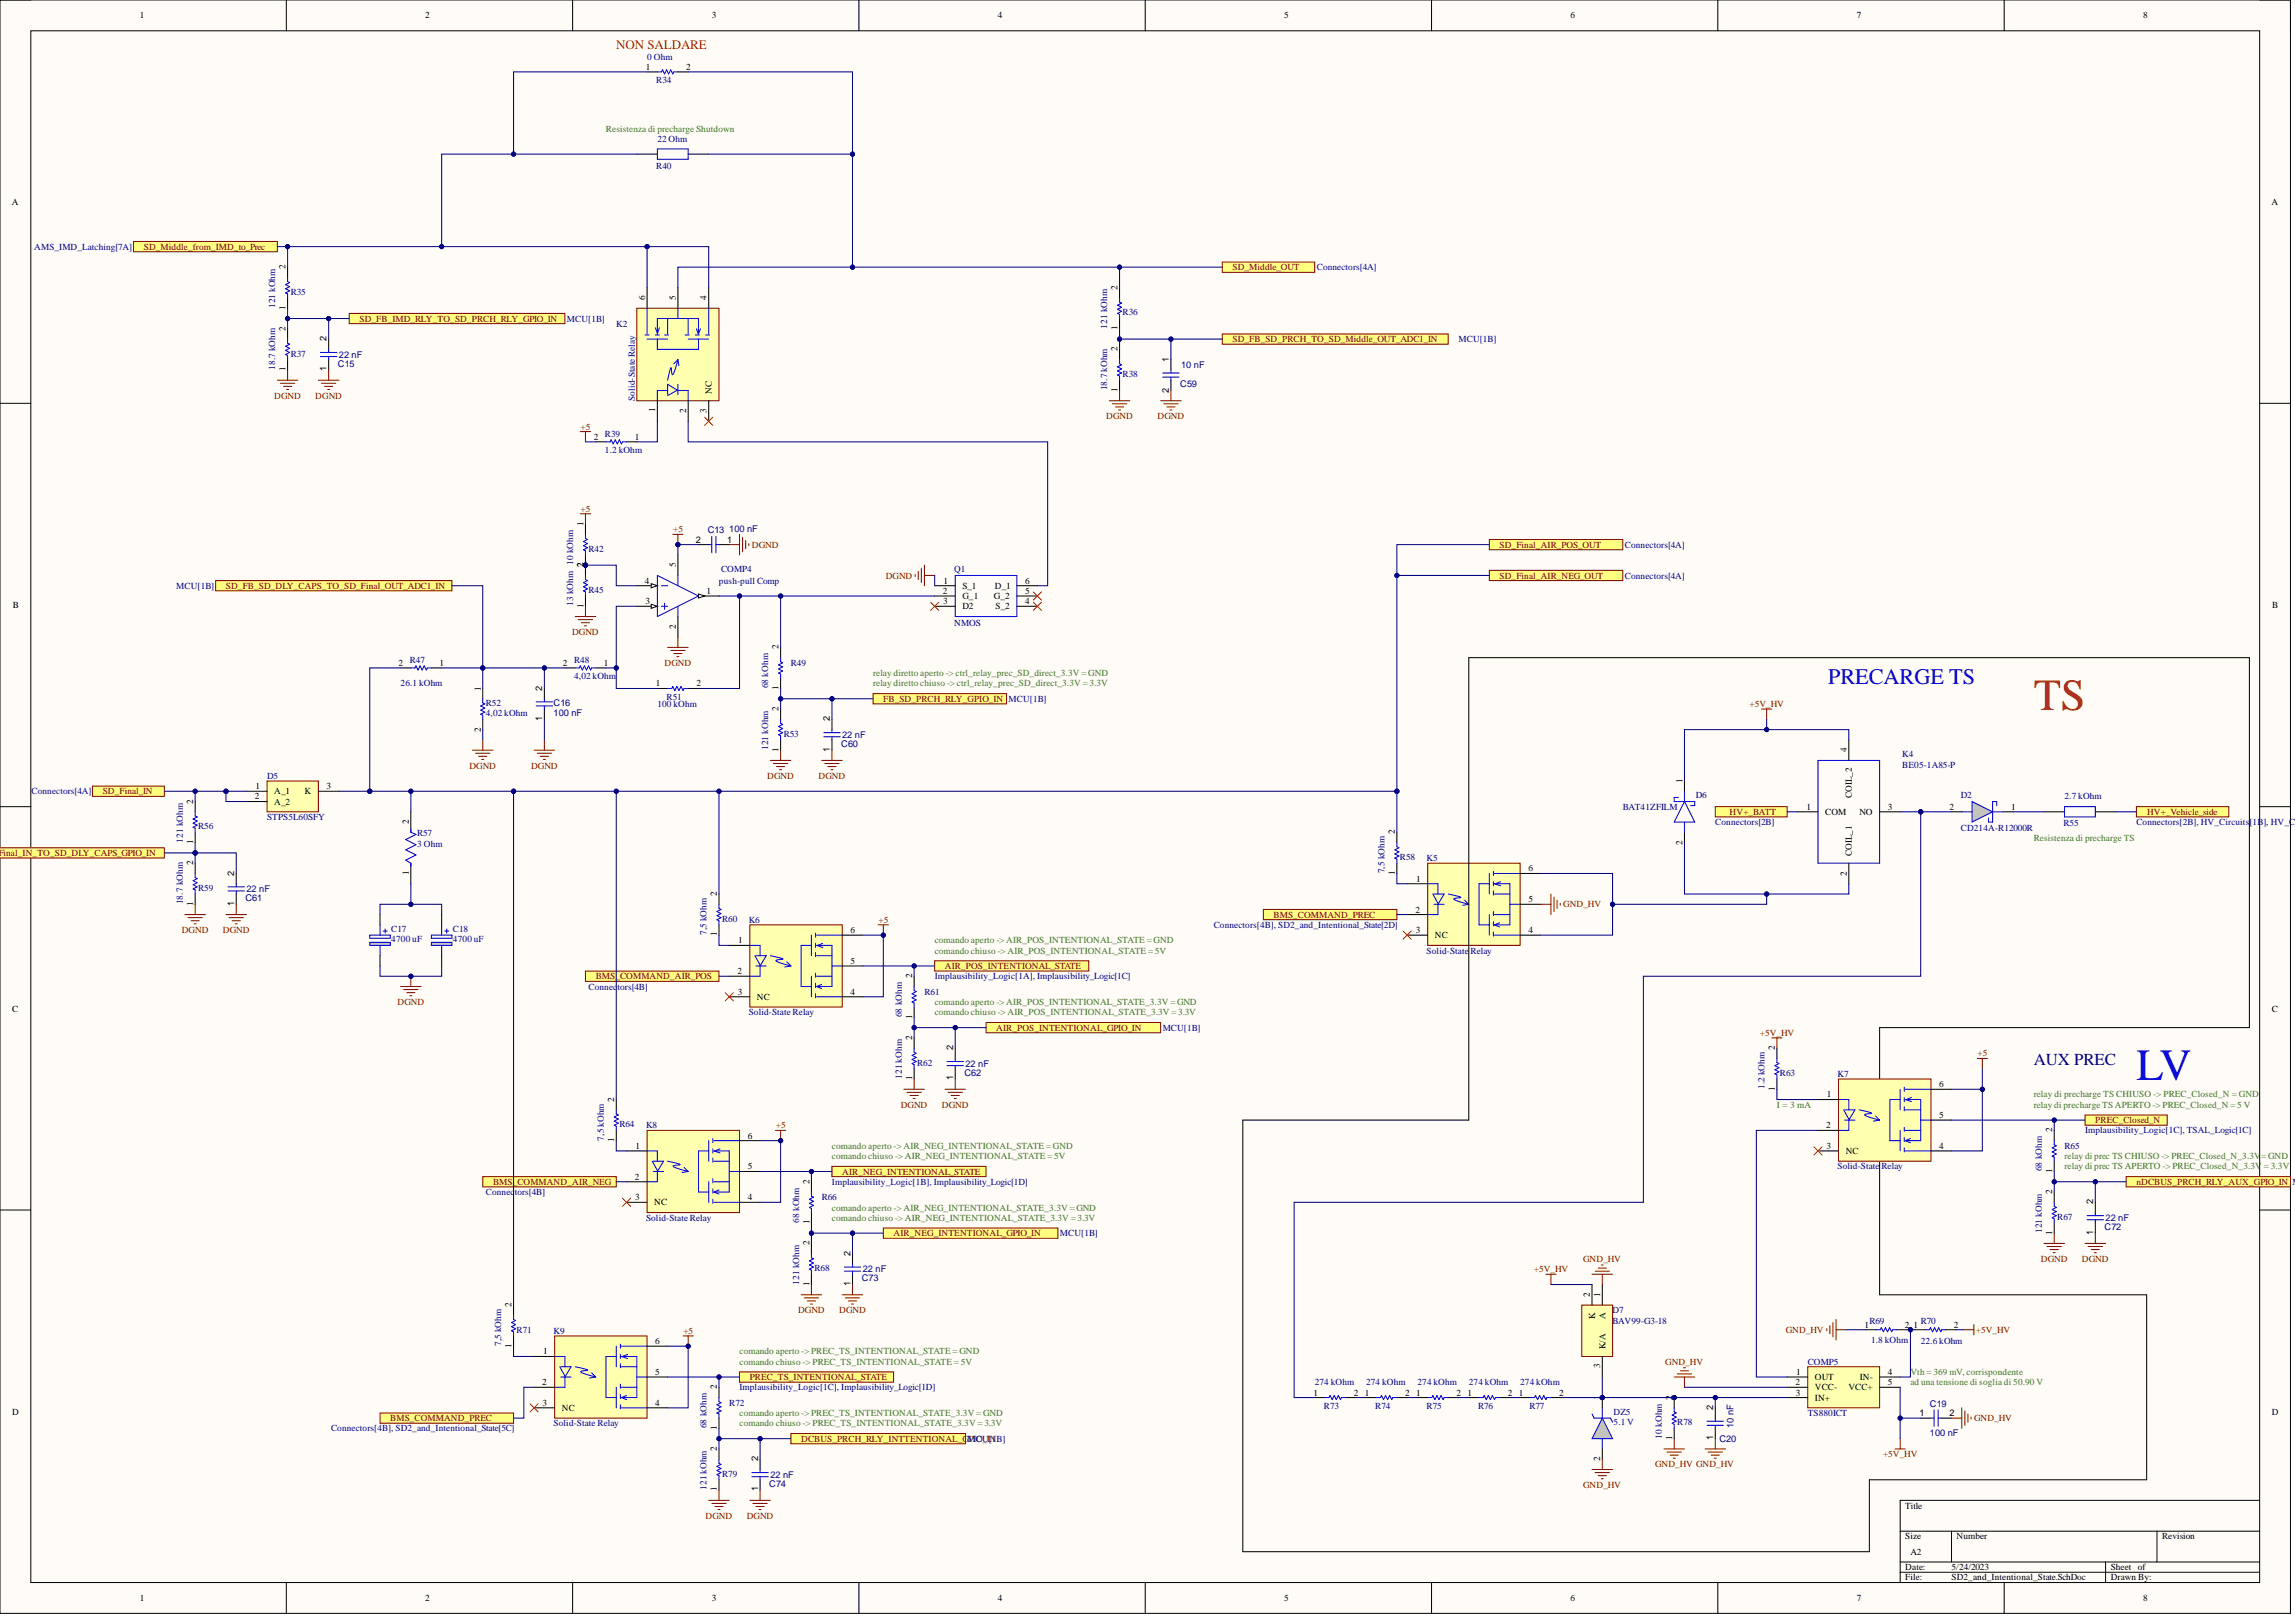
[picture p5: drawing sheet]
<svg xmlns="http://www.w3.org/2000/svg" width="566mm" height="399mm" viewBox="0 0 566 399" stroke-linecap="round" stroke-linejoin="round" font-family="sans-serif">
<defs><g id="words">
<text font-size="11" fill="#f00" x="501.7" y="175">TS</text>
<text font-size="11" fill="#00f" x="527.1" y="266.2">LV</text>
<text font-size="5.5" fill="#00f" x="451.1" y="168.6">PRECARGE TS</text>
<text font-size="4.1" fill="#000080" x="501.7" y="262.6">AUX PREC</text>
<text font-size="3.2" fill="#f00" x="152" y="12">NON SALDARE</text>
<g font-size="2.3">
<text x="34.5" y="4.6">1</text>
<text x="104.9" y="4.6">2</text>
<text x="175.6" y="4.6">3</text>
<text x="246.1" y="4.6">4</text>
<text x="316.8" y="4.6">5</text>
<text x="387.5" y="4.6">6</text>
<text x="458.1" y="4.6">7</text>
<text x="528.8" y="4.6">8</text>
<text x="159.3" y="17.2">1</text>
<text x="169.3" y="17.2">2</text>
<text x="3" y="50.5">A</text>
<text x="560.4" y="50.5">A</text>
<text x="70.4" y="66.4" transform="rotate(-90 70.4 66.4)">2</text>
<text x="275.7" y="71.5" transform="rotate(-90 275.7 71.5)">2</text>
<text x="70.4" y="76.4" transform="rotate(-90 70.4 76.4)">1</text>
<text x="159.1" y="74" transform="rotate(-90 159.1 74)">6</text>
<text x="166.7" y="74" transform="rotate(-90 166.7 74)">5</text>
<text x="174.3" y="74" transform="rotate(-90 174.3 74)">4</text>
<text x="70.4" y="81.6" transform="rotate(-90 70.4 81.6)">2</text>
<text x="275.7" y="81.4" transform="rotate(-90 275.7 81.4)">1</text>
<text x="80.6" y="84.1" transform="rotate(-90 80.6 84.1)">2</text>
<text x="275.7" y="86.7" transform="rotate(-90 275.7 86.7)">2</text>
<text x="288.4" y="89.2" transform="rotate(-90 288.4 89.2)">1</text>
<text x="70.4" y="91.6" transform="rotate(-90 70.4 91.6)">1</text>
<text x="80.6" y="91.6" transform="rotate(-90 80.6 91.6)">1</text>
<text x="161.7" y="101.7" transform="rotate(-90 161.7 101.7)">1</text>
<text x="169.3" y="101.9" transform="rotate(-90 169.3 101.9)">2</text>
<text x="174.3" y="101.8" transform="rotate(-90 174.3 101.8)">3</text>
<text x="175.6" y="97" transform="rotate(-90 175.6 97)">NC</text>
<text x="275.7" y="96.6" transform="rotate(-90 275.7 96.6)">1</text>
<text x="288.4" y="97" transform="rotate(-90 288.4 97)">2</text>
<text x="146.5" y="108.5">2</text>
<text x="156.6" y="108.5">1</text>
<text x="143.9" y="129.7" transform="rotate(-90 143.9 129.7)">1</text>
<text x="171.6" y="133.8">2</text>
<text x="179.4" y="133.8">1</text>
<text x="143.9" y="139.9" transform="rotate(-90 143.9 139.9)">2</text>
<text x="159.1" y="143.9">4</text>
<text x="166.7" y="139.9" transform="rotate(-90 166.7 139.9)">5</text>
<text x="232.8" y="143.9">1</text>
<text x="252.9" y="143.9">6</text>
<text x="3.1" y="149.9">B</text>
<text x="143.9" y="149.8" transform="rotate(-90 143.9 149.8)">1</text>
<text x="159.2" y="149">3</text>
<text x="174.3" y="146.5">1</text>
<text x="232.6" y="146.5">2</text>
<text x="232.7" y="149">3</text>
<text x="237.4" y="145.2">S_1</text>
<text x="237.4" y="147.7">G_1</text>
<text x="245.2" y="147.7">G_2</text>
<text x="245.5" y="145.2">D_1</text>
<text x="252.9" y="146.5">5</text>
<text x="252.9" y="149">4</text>
<text x="560.6" y="149.9">B</text>
<text x="166.7" y="155.1" transform="rotate(-90 166.7 155.1)">2</text>
<text x="237.4" y="150.3">D2</text>
<text x="245.6" y="150.3">S_2</text>
<text x="192.1" y="160.1" transform="rotate(-90 192.1 160.1)">2</text>
<text x="98.3" y="164.2">2</text>
<text x="108.5" y="164.2">1</text>
<text x="138.9" y="164.2">2</text>
<text x="149" y="164.2">1</text>
<text x="118.6" y="170.3" transform="rotate(-90 118.6 170.3)">1</text>
<text x="133.8" y="170.3" transform="rotate(-90 133.8 170.3)">2</text>
<text x="161.8" y="169.3">1</text>
<text x="171.8" y="169.3">2</text>
<text x="192.1" y="170.1" transform="rotate(-90 192.1 170.1)">1</text>
<text x="133.8" y="177.7" transform="rotate(-90 133.8 177.7)">1</text>
<text x="192.1" y="175.4" transform="rotate(-90 192.1 175.4)">2</text>
<text x="204.8" y="177.9" transform="rotate(-90 204.8 177.9)">2</text>
<text x="118.6" y="180.4" transform="rotate(-90 118.6 180.4)">2</text>
<text x="192.1" y="185.3" transform="rotate(-90 192.1 185.3)">1</text>
<text x="204.8" y="185.3" transform="rotate(-90 204.8 185.3)">1</text>
<text x="455.6" y="185.5" transform="rotate(-90 455.6 185.5)">4</text>
<text x="62.8" y="197.1">2</text>
<text x="63" y="194.6">1</text>
<text x="67.7" y="195.9">A_1</text>
<text x="75.1" y="195.9">K</text>
<text x="80.6" y="194.6">3</text>
<text x="415.1" y="193.1" transform="rotate(-90 415.1 193.1)">1</text>
<text x="456.9" y="196.8" transform="rotate(-90 456.9 196.8)">COIL_2</text>
<text x="47.6" y="198.2" transform="rotate(-90 47.6 198.2)">2</text>
<text x="67.7" y="198.4">A_2</text>
<text x="100.9" y="203.2" transform="rotate(-90 100.9 203.2)">2</text>
<text x="445.7" y="199.7">1</text>
<text x="450.3" y="200.9">COM</text>
<text x="458.7" y="200.9">NO</text>
<text x="465.8" y="199.7">3</text>
<text x="481" y="199.7">2</text>
<text x="496.2" y="199.7">1</text>
<text x="47.6" y="208.1" transform="rotate(-90 47.6 208.1)">1</text>
<text x="344.1" y="205.8" transform="rotate(-90 344.1 205.8)">2</text>
<text x="415.1" y="208.3" transform="rotate(-90 415.1 208.3)">2</text>
<text x="47.6" y="213.4" transform="rotate(-90 47.6 213.4)">2</text>
<text x="57.8" y="215.9" transform="rotate(-90 57.8 215.9)">2</text>
<text x="100.9" y="215.7" transform="rotate(-90 100.9 215.7)">1</text>
<text x="344.1" y="215.7" transform="rotate(-90 344.1 215.7)">1</text>
<text x="377.1" y="214.9">6</text>
<text x="455.6" y="215.9" transform="rotate(-90 455.6 215.9)">2</text>
<text x="456.9" y="211.1" transform="rotate(-90 456.9 211.1)">COIL_1</text>
<text x="176.9" y="221" transform="rotate(-90 176.9 221)">2</text>
<text x="349.4" y="217.4">1</text>
<text x="47.6" y="223.3" transform="rotate(-90 47.6 223.3)">1</text>
<text x="57.8" y="223.3" transform="rotate(-90 57.8 223.3)">1</text>
<text x="349.2" y="225">2</text>
<text x="377.1" y="222.5">5</text>
<text x="176.9" y="230.9" transform="rotate(-90 176.9 230.9)">1</text>
<text x="182.1" y="232.6">1</text>
<text x="209.8" y="230.1">6</text>
<text x="349.3" y="230.1">3</text>
<text x="354" y="231.4">NC</text>
<text x="377.1" y="230.1">4</text>
<text x="209.8" y="237.7">5</text>
<text x="181.9" y="240.2">2</text>
<text x="182" y="245.3">3</text>
<text x="209.8" y="245.3">4</text>
<text x="225" y="241.2" transform="rotate(-90 225 241.2)">2</text>
<text x="3" y="249.4">C</text>
<text x="186.8" y="246.6">NC</text>
<text x="225" y="251.2" transform="rotate(-90 225 251.2)">1</text>
<text x="560.5" y="249.4">C</text>
<text x="225" y="256.4" transform="rotate(-90 225 256.4)">2</text>
<text x="235.2" y="259" transform="rotate(-90 235.2 259)">2</text>
<text x="437.9" y="259" transform="rotate(-90 437.9 259)">2</text>
<text x="225" y="266.4" transform="rotate(-90 225 266.4)">1</text>
<text x="235.2" y="266.4" transform="rotate(-90 235.2 266.4)">1</text>
<text x="437.9" y="268.9" transform="rotate(-90 437.9 268.9)">1</text>
<text x="478.4" y="268.1">6</text>
<text x="151.5" y="271.7" transform="rotate(-90 151.5 271.7)">2</text>
<text x="450.7" y="270.6">1</text>
<text x="478.4" y="275.7">5</text>
<text x="151.5" y="281.6" transform="rotate(-90 151.5 281.6)">1</text>
<text x="184.5" y="280.8">6</text>
<text x="450.6" y="278.2">2</text>
<text x="506.3" y="279.3" transform="rotate(-90 506.3 279.3)">2</text>
<text x="156.8" y="283.3">1</text>
<text x="450.6" y="283.3">3</text>
<text x="455.4" y="284.6">NC</text>
<text x="478.4" y="283.3">4</text>
<text x="156.6" y="290.9">2</text>
<text x="184.5" y="288.4">5</text>
<text x="199.7" y="291.9" transform="rotate(-90 199.7 291.9)">2</text>
<text x="506.3" y="289.2" transform="rotate(-90 506.3 289.2)">1</text>
<text x="156.7" y="296">3</text>
<text x="161.4" y="297.2">NC</text>
<text x="184.5" y="296">4</text>
<text x="506.3" y="294.5" transform="rotate(-90 506.3 294.5)">2</text>
<text x="516.4" y="297" transform="rotate(-90 516.4 297)">2</text>
<text x="199.7" y="301.9" transform="rotate(-90 199.7 301.9)">1</text>
<text x="506.3" y="304.4" transform="rotate(-90 506.3 304.4)">1</text>
<text x="516.4" y="304.4" transform="rotate(-90 516.4 304.4)">1</text>
<text x="199.7" y="307.1" transform="rotate(-90 199.7 307.1)">2</text>
<text x="209.8" y="309.7" transform="rotate(-90 209.8 309.7)">2</text>
<text x="199.7" y="317.1" transform="rotate(-90 199.7 317.1)">1</text>
<text x="209.8" y="317.1" transform="rotate(-90 209.8 317.1)">1</text>
<text x="126.2" y="322.3" transform="rotate(-90 126.2 322.3)">2</text>
<text x="392.3" y="319.8" transform="rotate(-90 392.3 319.8)">2</text>
<text x="394.8" y="319.8" transform="rotate(-90 394.8 319.8)">1</text>
<text x="393.5" y="325.3" transform="rotate(-90 393.5 325.3)">K</text>
<text x="396.1" y="325.2" transform="rotate(-90 396.1 325.2)">A</text>
<text x="460" y="327.4">1</text>
<text x="470" y="327.4">2</text>
<text x="472.1" y="327.4">1</text>
<text x="482.1" y="327.4">2</text>
<text x="126.2" y="332.3" transform="rotate(-90 126.2 332.3)">1</text>
<text x="134" y="334">1</text>
<text x="161.7" y="331.5">6</text>
<text x="396.1" y="332.7" transform="rotate(-90 396.1 332.7)">K/A</text>
<text x="133.8" y="341.6">2</text>
<text x="161.7" y="339.1">5</text>
<text x="394.8" y="337.5" transform="rotate(-90 394.8 337.5)">3</text>
<text x="442.9" y="341.6">2</text>
<text x="443.1" y="339.1">1</text>
<text x="447.8" y="340.3">OUT</text>
<text x="458.8" y="340.3">IN-</text>
<text x="465.8" y="339.1">4</text>
<text x="465.8" y="341.6">5</text>
<text x="133.9" y="346.7">3</text>
<text x="138.6" y="347.9">NC</text>
<text x="161.7" y="346.7">4</text>
<text x="176.9" y="342.6" transform="rotate(-90 176.9 342.6)">2</text>
<text x="324" y="344.1">1</text>
<text x="334" y="344.1">2</text>
<text x="336.7" y="344.1">1</text>
<text x="346.7" y="344.1">2</text>
<text x="349.4" y="344.1">1</text>
<text x="359.3" y="344.1">2</text>
<text x="362" y="344.1">1</text>
<text x="372" y="344.1">2</text>
<text x="374.7" y="344.1">1</text>
<text x="384.7" y="344.1">2</text>
<text x="394.8" y="345.1" transform="rotate(-90 394.8 345.1)">1</text>
<text x="412.5" y="345.1" transform="rotate(-90 412.5 345.1)">2</text>
<text x="422.7" y="347.7" transform="rotate(-90 422.7 347.7)">2</text>
<text x="443" y="344.1">3</text>
<text x="447.8" y="342.9">VCC-</text>
<text x="447.8" y="345.4">IN+</text>
<text x="456" y="342.9">VCC+</text>
<text x="3" y="348.9">D</text>
<text x="176.9" y="352.6" transform="rotate(-90 176.9 352.6)">1</text>
<text x="473.5" y="349.2">1</text>
<text x="481" y="349.2">2</text>
<text x="560.5" y="348.9">D</text>
<text x="176.9" y="357.8" transform="rotate(-90 176.9 357.8)">2</text>
<text x="412.5" y="355.1" transform="rotate(-90 412.5 355.1)">1</text>
<text x="422.7" y="355.1" transform="rotate(-90 422.7 355.1)">1</text>
<text x="187" y="360.3" transform="rotate(-90 187 360.3)">2</text>
<text x="394.8" y="360.3" transform="rotate(-90 394.8 360.3)">2</text>
<text x="176.9" y="367.8" transform="rotate(-90 176.9 367.8)">1</text>
<text x="187" y="367.8" transform="rotate(-90 187 367.8)">1</text>
<text x="470.1" y="372">Title</text>
<text x="470.1" y="379.6">Size</text>
<text x="471.3" y="383.4">A2</text>
<text x="482.7" y="379.6">Number</text>
<text x="533.4" y="379.6">Revision</text>
<text x="470.1" y="387.2">Date:</text>
<text x="470.1" y="389.7">File:</text>
<text x="481.5" y="387.2">5/24/2023</text>
<text x="481.5" y="389.7">SD2_and_Intentional_State.SchDoc</text>
<text x="520.7" y="387.2">Sheet of</text>
<text x="520.7" y="389.7">Drawn By:</text>
<text x="34.5" y="394.8">1</text>
<text x="104.9" y="394.8">2</text>
<text x="175.6" y="394.8">3</text>
<text x="246.1" y="394.8">4</text>
<text x="316.8" y="394.8">5</text>
<text x="387.5" y="394.8">6</text>
<text x="458.1" y="394.8">7</text>
<text x="528.8" y="394.8">8</text>
</g>
<g font-size="2.3" fill="#000080">
<text x="159.6" y="14.7">0 Ohm</text>
<text x="161.9" y="20.5">R34</text>
<text x="162.2" y="35">22 Ohm</text>
<text x="161.9" y="41.6">R40</text>
<text x="8.4" y="61.6">AMS_IMD_Latching[7A]</text>
<text x="324.9" y="66.6">Connectors[4A]</text>
<text x="67.9" y="76" transform="rotate(-90 67.9 76)">121 kOhm</text>
<text x="71.7" y="72.7">R35</text>
<text x="277" y="77.8">R36</text>
<text x="139.9" y="79.3">MCU[1B]</text>
<text x="152" y="80.6">K2</text>
<text x="273.2" y="81.1" transform="rotate(-90 273.2 81.1)">121 kOhm</text>
<text x="71.7" y="87.9">R37</text>
<text x="83.6" y="88.2">22 nF</text>
<text x="359.8" y="84.4">MCU[1B]</text>
<text x="67.9" y="91.2" transform="rotate(-90 67.9 91.2)">18.7 kOhm</text>
<text x="83.4" y="90.5">C15</text>
<text x="277" y="93">R38</text>
<text x="291.2" y="95.5">C59</text>
<text x="291.4" y="90.7">10 nF</text>
<text x="156.6" y="98.8" transform="rotate(-90 156.6 98.8)">Solid-StateRelay</text>
<text x="273.2" y="96.3" transform="rotate(-90 273.2 96.3)">18.7 kOhm</text>
<text x="149.3" y="107.7">R39</text>
<text x="149.3" y="111.7">1.2 kOhm</text>
<text x="174.6" y="131.5">C13</text>
<text x="179.9" y="131.3">100 nF</text>
<text x="145.2" y="136.1">R42</text>
<text x="400.9" y="135.1">Connectors[4A]</text>
<text x="177.4" y="143.9">push-pull Comp</text>
<text x="177.9" y="141.1">COMP4</text>
<text x="235.4" y="141.1">Q1</text>
<text x="400.9" y="142.7">Connectors[4A]</text>
<text x="43.5" y="145.2">MCU[1B]</text>
<text x="141.4" y="149.5" transform="rotate(-90 141.4 149.5)">13 kOhm 10 kOhm</text>
<text x="145.2" y="146.2">R45</text>
<text x="235.4" y="154.3">NMOS</text>
<text x="101.1" y="163.4">R47</text>
<text x="141.7" y="163.4">R48</text>
<text x="141.7" y="167.5">4,02 kOhm</text>
<text x="195.1" y="164.2">R49</text>
<text x="98.8" y="169.3">26.1 kOhm</text>
<text x="164.5" y="172.6">R51</text>
<text x="189.5" y="169.8" transform="rotate(-90 189.5 169.8)">68 kOhm</text>
<text x="248.8" y="173.1">MCU[1B]</text>
<text x="119.9" y="174.1">R52</text>
<text x="119.9" y="176.6">4,02 kOhm</text>
<text x="136.6" y="174.1">C16</text>
<text x="136.6" y="176.6">100 nF</text>
<text x="162.2" y="174.3">100 kOhm</text>
<text x="189.5" y="185" transform="rotate(-90 189.5 185)">121 kOhm</text>
<text x="193.3" y="181.7">R53</text>
<text x="207.5" y="184.2">C60</text>
<text x="207.8" y="181.9">22 nF</text>
<text x="469.3" y="186.8">K4</text>
<text x="469.3" y="189.3">BE05-1A85-P</text>
<text x="7.8" y="195.9">Connectors[4A]</text>
<text x="65.9" y="192.1">D5</text>
<text x="418.4" y="196.9">D6</text>
<text x="483.7" y="196.9">D2</text>
<text x="509.3" y="197.1">2.7 kOhm</text>
<text x="65.9" y="202.2">STPS5L60SFY</text>
<text x="400.4" y="199.7">BAT41ZFILM</text>
<text x="423.2" y="203.5">Connectors[2B]</text>
<text x="509.1" y="203.7">R55</text>
<text x="527.1" y="203.5">Connectors[2B], HV_Circuits</text>
<text x="555" y="203.5">[1B], HV_Cir</text>
<text x="45.1" y="207.8" transform="rotate(-90 45.1 207.8)">121 kOhm</text>
<text x="48.9" y="204.5">R56</text>
<text x="102.9" y="206.3">R57</text>
<text x="102.9" y="208.8">3 Ohm</text>
<text x="483.7" y="205">CD214A-R12000R</text>
<text x="341.6" y="215.4" transform="rotate(-90 341.6 215.4)">7,5 kOhm</text>
<text x="345.4" y="212.1">R58</text>
<text x="352" y="212.4">K5</text>
<text x="48.9" y="219.7">R59</text>
<text x="60.8" y="220">22 nF</text>
<text x="45.1" y="223" transform="rotate(-90 45.1 223)">18.7 kOhm</text>
<text x="60.6" y="222.2">C61</text>
<text x="178.1" y="227.3">R60</text>
<text x="184.7" y="227.6">K6</text>
<text x="96.5" y="229.8">C17</text>
<text x="96.5" y="232.4">4700 uF</text>
<text x="111.8" y="229.8">C18</text>
<text x="111.8" y="232.4">4700 uF</text>
<text x="174.3" y="230.6" transform="rotate(-90 174.3 230.6)">7,5 kOhm</text>
<text x="299.4" y="228.8">Connectors[4B], SD2_and_Intentional_State[2D]</text>
<text x="352" y="235.2">Solid-State</text>
<text x="362.8" y="235.2">Relay</text>
<text x="145.2" y="244">Connectors[4B]</text>
<text x="228.1" y="245.3">R61</text>
<text x="230.6" y="241.5">Implausibility_Logic[1A], Implausibility_Logic[1C]</text>
<text x="184.7" y="250.4">Solid-State Relay</text>
<text x="222.5" y="250.9" transform="rotate(-90 222.5 250.9)">68 kOhm</text>
<text x="286.9" y="254.2">MCU[1B]</text>
<text x="226.3" y="262.8">R62</text>
<text x="238.2" y="263">22 nF</text>
<text x="222.5" y="266.1" transform="rotate(-90 222.5 266.1)">121 kOhm</text>
<text x="237.9" y="265.3">C62</text>
<text x="435.3" y="268.6" transform="rotate(-90 435.3 268.6)">1.2 kOhm</text>
<text x="439.1" y="265.3">R63</text>
<text x="453.3" y="265.6">K7</text>
<text x="149" y="281.3" transform="rotate(-90 149 281.3)">7,5 kOhm</text>
<text x="152.8" y="278">R64</text>
<text x="159.4" y="278.2">K8</text>
<text x="514.4" y="279.5">Implausibility_Logic[1C], TSAL_Logic[1C]</text>
<text x="509.3" y="283.3">R65</text>
<text x="205.3" y="292.2">Implausibility_Logic[1B], Implausibility_Logic[1D]</text>
<text x="453.3" y="288.4">Solid-State</text>
<text x="464.2" y="288.4">Relay</text>
<text x="503.8" y="288.9" transform="rotate(-90 503.8 288.9)">68 kOhm</text>
<text x="565.6" y="292.2">M</text>
<text x="119.9" y="294.7">Connectors[4B]</text>
<text x="202.7" y="296">R66</text>
<text x="159.4" y="301">Solid-State Relay</text>
<text x="197.1" y="301.6" transform="rotate(-90 197.1 301.6)">68 kOhm</text>
<text x="261.5" y="304.8">MCU[1B]</text>
<text x="503.8" y="304.1" transform="rotate(-90 503.8 304.1)">121 kOhm</text>
<text x="507.6" y="300.8">R67</text>
<text x="519.2" y="303.3">C72</text>
<text x="519.5" y="301">22 nF</text>
<text x="197.1" y="316.8" transform="rotate(-90 197.1 316.8)">121 kOhm</text>
<text x="200.9" y="313.5">R68</text>
<text x="212.6" y="316">C73</text>
<text x="212.9" y="313.7">22 nF</text>
<text x="397.8" y="323.9">D7</text>
<text x="127.5" y="328.7">R71</text>
<text x="136.6" y="328.9">K9</text>
<text x="397.8" y="326.4">BAV99-G3-18</text>
<text x="461.2" y="326.4">R69</text>
<text x="473.9" y="326.4">R70</text>
<text x="123.7" y="332" transform="rotate(-90 123.7 332)">7,5 kOhm</text>
<text x="461.6" y="331.2">1.8 kOhm</text>
<text x="473.9" y="331.5">22.6 kOhm</text>
<text x="324.4" y="341.6">274 kOhm</text>
<text x="337" y="341.6">274 kOhm</text>
<text x="349.7" y="341.6">274 kOhm</text>
<text x="362.4" y="341.6">274 kOhm</text>
<text x="375" y="341.6">274 kOhm</text>
<text x="446" y="336.5">COMP5</text>
<text x="179.9" y="346.7">R72</text>
<text x="182.5" y="342.9">Implausibility_Logic[1C], Implausibility_Logic[1D]</text>
<text x="326.6" y="347.4">R73</text>
<text x="339.3" y="347.4">R74</text>
<text x="352" y="347.4">R75</text>
<text x="364.6" y="347.4">R76</text>
<text x="377.3" y="347.4">R77</text>
<text x="476.1" y="346.9">C19</text>
<text x="81.7" y="353">Connectors[4B], SD2_and_Intentional_State[5C]</text>
<text x="136.6" y="351.7">Solid-State Relay</text>
<text x="174.3" y="352.2" transform="rotate(-90 174.3 352.2)">68 kOhm</text>
<text x="398.1" y="348.9">DZ5</text>
<text x="398.1" y="351.5">5.1 V</text>
<text x="413.8" y="351.5">R78</text>
<text x="427.7" y="352.2" transform="rotate(-90 427.7 352.2)">10 nF</text>
<text x="446" y="349.2">TS880ICT</text>
<text x="410" y="354.8" transform="rotate(-90 410 354.8)">10 kOhm</text>
<text x="424.2" y="355.7">C20</text>
<text x="476.1" y="354">100 nF</text>
<text x="178.1" y="364.1">R79</text>
<text x="190.1" y="364.4">22 nF</text>
<text x="174.3" y="367.4" transform="rotate(-90 174.3 367.4)">121 kOhm</text>
<text x="189.8" y="366.7">C74</text>
</g>
<g font-size="2.3" fill="#38761d">
<text x="149.5" y="32.4">Resistenza di precharge Shutdown</text>
<text x="215.4" y="166.7">relay diretto aperto -&gt; ctrl_relay_prec_SD_direct_3.3V = GND</text>
<text x="215.4" y="169.3">relay diretto chiuso -&gt; ctrl_relay_prec_SD_direct_3.3V = 3.3V</text>
<text x="501.7" y="207.3">Resistenza di precharge TS</text>
<text x="230.6" y="232.6">comando aperto -&gt; AIR_POS_INTENTIONAL_STATE = GND</text>
<text x="230.6" y="235.2">comando chiuso -&gt; AIR_POS_INTENTIONAL_STATE = 5V</text>
<text x="230.6" y="247.8">comando aperto -&gt; AIR_POS_INTENTIONAL_STATE_3.3V = GND</text>
<text x="230.6" y="250.4">comando chiuso -&gt; AIR_POS_INTENTIONAL_STATE_3.3V = 3.3V</text>
<text x="438.4" y="273.2">I = 3 mA</text>
<text x="501.7" y="270.6">relay di precharge TS CHIUSO -&gt; PREC_Closed_N = GND</text>
<text x="501.7" y="273.2">relay di precharge TS APERTO -&gt; PREC_Closed_N = 5 V</text>
<text x="205.3" y="283.3">comando aperto -&gt; AIR_NEG_INTENTIONAL_STATE = GND</text>
<text x="205.3" y="285.8">comando chiuso -&gt; AIR_NEG_INTENTIONAL_STATE = 5V</text>
<text x="509.3" y="285.8">relay di prec TS CHIUSO -&gt; PREC_Closed_N_3.3V</text>
<text x="557.9" y="285.8">= GND</text>
<text x="509.3" y="288.4">relay di prec TS APERTO -&gt; PREC_Closed_N_3.3V</text>
<text x="558.5" y="288.4">= 3.3V</text>
<text x="205.3" y="298.5">comando aperto -&gt; AIR_NEG_INTENTIONAL_STATE_3.3V = GND</text>
<text x="205.3" y="301">comando chiuso -&gt; AIR_NEG_INTENTIONAL_STATE_3.3V = 3.3V</text>
<text x="182.5" y="334">comando aperto -&gt; PREC_TS_INTENTIONAL_STATE = GND</text>
<text x="182.5" y="336.5">comando chiuso -&gt; PREC_TS_INTENTIONAL_STATE = 5V</text>
<text x="471.3" y="339.1">Vth = 369 mV, corrispondente</text>
<text x="471.3" y="341.6">ad una tensione di soglia di 50.90 V</text>
<text x="182.5" y="349.2">comando aperto -&gt; PREC_TS_INTENTIONAL_STATE_3.3V = GND</text>
<text x="182.5" y="351.7">comando chiuso -&gt; PREC_TS_INTENTIONAL_STATE_3.3V = 3.3V</text>
</g>
<g font-size="2.3" fill="#800000">
<text x="35.5" y="61.6">SD_Middle_from_IMD_to_Prec</text>
<text x="304.1" y="66.6">SD_Middle_OUT</text>
<text x="88.7" y="79.3">SD_FB_IMD_RLY_TO_SD_PRCH_RLY_GPIO_IN</text>
<text x="304.1" y="84.4">SD_FB_SD_PRCH_TO_SD_Middle_OUT_ADC1_IN</text>
<text x="67.7" y="98.3">DGND</text>
<text x="77.8" y="98.3">DGND</text>
<text x="143.3" y="105.9">+5</text>
<text x="272.9" y="103.4">DGND</text>
<text x="285.6" y="103.4">DGND</text>
<text x="143.3" y="126.2">+5</text>
<text x="166.1" y="131.3">+5</text>
<text x="185.5" y="135.1">DGND</text>
<text x="370" y="135.1">SD_Final_AIR_POS_OUT</text>
<text x="218.5" y="142.7">DGND</text>
<text x="370" y="142.7">SD_Final_AIR_NEG_OUT</text>
<text x="55.7" y="145.2">SD_FB_SD_DLY_CAPS_TO_SD_Final_OUT_ADC1_IN</text>
<text x="141.1" y="156.6">DGND</text>
<text x="164" y="164.2">DGND</text>
<text x="217.9" y="173.1">FB_SD_PRCH_RLY_GPIO_IN</text>
<text x="431.6" y="174.3">+5V_HV</text>
<text x="115.8" y="189.5">DGND</text>
<text x="131" y="189.5">DGND</text>
<text x="25.3" y="195.9">SD_Final_IN</text>
<text x="189.3" y="192.1">DGND</text>
<text x="202" y="192.1">DGND</text>
<text x="426.7" y="200.9">HV+_BATT</text>
<text x="529.7" y="200.9">HV+_Vehicle_side</text>
<text x="-.4" y="211.1">Final_IN</text>
<text x="8" y="211.1">_TO_SD_DLY_CAPS_GPIO_IN</text>
<text x="216.7" y="227.6">+5</text>
<text x="314.2" y="226.3">BMS_COMMAND_PREC</text>
<text x="385.7" y="223.8">GND_HV</text>
<text x="44.9" y="230.1">DGND</text>
<text x="55" y="230.1">DGND</text>
<text x="233.1" y="239">AIR_POS_INTENTIONAL_STATE</text>
<text x="147" y="241.5">BMS_COMMAND_AIR_POS</text>
<text x="98.1" y="247.8">DGND</text>
<text x="245.8" y="254.2">AIR_POS_INTENTIONAL_GPIO_IN</text>
<text x="434.2" y="255.4">+5V_HV</text>
<text x="487.9" y="260.5">+5</text>
<text x="222.2" y="273.2">DGND</text>
<text x="232.4" y="273.2">DGND</text>
<text x="191.4" y="278.2">+5</text>
<text x="516.9" y="277">PREC_Closed_N</text>
<text x="121.6" y="292.2">BMS_COMMAND_AIR_NEG</text>
<text x="207.8" y="289.6">AIR_NEG_INTENTIONAL_STATE</text>
<text x="527.1" y="292.2">nDCBUS_PRCH_RLY_AUX_G</text>
<text x="557.7" y="292.2">PIO_IN</text>
<text x="220.5" y="304.8">AIR_NEG_INTENTIONAL_GPIO_IN</text>
<text x="390.6" y="311.2">GND_HV</text>
<text x="503.5" y="311.2">DGND</text>
<text x="513.6" y="311.2">DGND</text>
<text x="378.4" y="313.7">+5V_HV</text>
<text x="196.9" y="323.9">DGND</text>
<text x="207" y="323.9">DGND</text>
<text x="168.6" y="328.9">+5</text>
<text x="440.6" y="328.7">GND_HV</text>
<text x="487.5" y="328.7">+5V_HV</text>
<text x="185" y="340.3">PREC_TS_INTENTIONAL_STATE</text>
<text x="410.9" y="336.5">GND_HV</text>
<text x="96.3" y="350.5">BMS_COMMAND_PREC</text>
<text x="487" y="350.5">GND_HV</text>
<text x="197.7" y="355.5">DCBUS_PRCH_RLY_INTTENTIONAL_GMCU[1</text>
<text x="239" y="355.5">PIO_INB]</text>
<text x="464.6" y="359.3">+5V_HV</text>
<text x="408.3" y="361.9">GND_HV GND_HV</text>
<text x="390.6" y="366.9">GND_HV</text>
<text x="174.1" y="374.5">DGND</text>
<text x="184.2" y="374.5">DGND</text>
</g>
</g></defs>
<path d="M0 0h565.1v397.9h-565.1z" fill-rule="evenodd" fill="#fffcf8"/>
<path d="M0 0h565.1v397.9h-565.1z" fill="none" stroke="#000" stroke-width=".25"/>
<path d="M7.6 7.6h549.9v382.6h-549.9z" fill-rule="evenodd" fill="#fffcf8"/>
<g fill="none" stroke="#000" stroke-width=".25">
<path d="M0 0h7.6M70.6 0v7.6M141.3 0v7.6M211.9 0v7.6M282.5 0v7.6M353.2 0v7.6M423.8 0v7.6M494.5 0v7.6M557.5 0h7.6v7.6M7.6 7.6h549.9v382.6h-549.9zM0 99.5h7.6M557.5 99.5h7.6"/>
<path d="M0 198.9h7.6M557.5 198.9h7.6M0 298.4h7.6M557.5 298.4h7.6M468.8 377.6h88.7M481.5 377.6v7.6M532.1 377.6v7.6M557.5 370h-88.7v20.2M70.6 390.2v7.7M141.3 390.2v7.7M211.9 390.2v7.7M282.5 390.2v7.7"/>
<path d="M353.2 390.2v7.7M423.8 390.2v7.7M468.8 385.2h88.7M468.8 387.7h88.7M494.5 390.2v7.7M519.5 385.2v5M565.1 390.2v7.7"/>
</g>
<path d="M32.9 59.5h35.5v2.6h-35.5z" fill-rule="evenodd" fill="#ffff80"/>
<path d="M32.9 59.5h35.5v2.6h-35.5z" fill="none" stroke="#800000" stroke-width=".25"/>
<path d="M86.2 77.3h53.2v2.5h-53.2z" fill-rule="evenodd" fill="#ffff80"/>
<path d="M86.2 77.3h53.2v2.5h-53.2zM68.4 93.8h5.1M69.2 94.5h3.5M69.9 95.3h2.1M70.7 96h.5M71 91.2v2.6" fill="none" stroke="#800000" stroke-width=".25"/>
<path d="M157.1 76h20.3v22.8h-20.3z" fill-rule="evenodd" fill="#ffffb0"/>
<path d="M157.1 76h20.3v22.8h-20.3zM143.2 106.4h2.5M144.4 106.4v2.6" fill="none" stroke="#800000" stroke-width=".25"/>
<g fill="none" stroke="#00f" stroke-width=".25">
<path d="M159.6 76v6.4M164.7 78.6v3.8M167.2 76v2.6M169.8 78.6v3.8M174.8 76v6.4M159.1 82.6h1.1M159.6 83.6h5.1M161.7 82.6h1M161.7 80.8l.5 1.3M162.2 83.6v2.6h10.1v-2.6M162.7 80.8l-.5 1.6v-3.8h10.1v3.8M164 82.6h1"/>
<path d="M164.7 96.3h-2.5v2.5M164.7 97.3v-2.5l2.5 1.5h2.6v2.5M167 96.3l-2.3 1.3M167.2 88.7l-.4 1.5a3.3 3.3 0 0 1-.9 2.2l-.4-1.7-.8 3.1M167.2 94.8v2.5M167.2 88.7l.3 1.5M167.2 88.7l-1 1M169 82.6h1M169.8 83.6h5M171.6 82.6h1M171.8 81.1l.5 1.3M172.8 81.1l-.5 1.3"/>
<path d="M174.1 82.6h1M149.5 109h1l.3-.5 .5 1 .5-1 .5 1 .5-1 .5 1 .3-.5h1"/>
</g>
<path d="M159.6 70.9v5.1M167.2 70.9v5.1M174.8 70.9v5.1M162.2 98.8v5.1M169.8 98.8v5.1M174.8 98.8v5.1M147 109h2.5M154.6 109h2.5" fill="none" stroke="#000" stroke-width=".25"/>
<path d="M173.8 102.9l2.1 2M175.9 102.9l-2.1 2" fill="none" stroke="#f00" stroke-width=".25"/>
<path d="M301.6 64.6h22.8v2.5h-22.8z" fill-rule="evenodd" fill="#ffff80"/>
<path d="M301.6 64.6h22.8v2.5h-22.8z" fill="none" stroke="#800000" stroke-width=".25"/>
<path d="M22.8 193.9h17.7v2.5h-17.7z" fill-rule="evenodd" fill="#ffff80"/>
<path d="M22.8 193.9h17.7v2.5h-17.7z" fill="none" stroke="#800000" stroke-width=".25"/>
<path d="M53.2 143.2h58.3v2.5h-58.3z" fill-rule="evenodd" fill="#ffff80"/>
<path d="M228.1 139.4v5M53.2 143.2h58.3v2.5h-58.3zM225.8 141.7v.5M226.5 140.9v2M227.3 140.1v3.6M228.1 141.9h2.5M116.6 185h5M117.3 185.7h3.6M118.1 186.5h2M118.8 187.3h.6M119.1 182.4v2.6" fill="none" stroke="#800000" stroke-width=".25"/>
<path d="M235.7 141.9h15.2v10.1h-15.2zM177.4 223v1l.5 .3-1 .5 1 .5-1 .5 1 .5-1 .5 .5 .3v1" fill="none" stroke="#00f" stroke-width=".25"/>
<path d="M230.6 144.4h5.1M230.6 147h5.1M230.6 149.5h5.1M250.9 144.4h5M250.9 147h5M250.9 149.5h5M177.4 220.5v2.5M177.4 228.1v2.5" fill="none" stroke="#000" stroke-width=".25"/>
<path d="M185 228.1h22.8v20.2h-22.8z" fill-rule="evenodd" fill="#ffffb0"/>
<path d="M185 228.1h22.8v20.2h-22.8zM216.7 228.1h2.5M217.9 228.1v2.5" fill="none" stroke="#800000" stroke-width=".25"/>
<g fill="none" stroke="#00f" stroke-width=".25">
<path d="M185 233.1h2.5v2.6M186.3 235.7l1.2 2.2M186.5 235.7h2.5l-1.5 2.5v2.5h-2.5M186.5 238.2h2.5M190.1 235.7l3 .8-.9 .1a.46 .46 0 0 0-.7 .4l3.6 1.2M194.1 237.2l1 1M195.1 238.2l-1.5 .3M200.2 233.1h-2.5v10.2h2.5M200.2 230.6v5.1M201.2 230.1v1M201.2 232.6v1M201.2 234.9v1"/>
<path d="M201.2 240v1M201.5 235.7h3.8M201.5 230.6h6.3M203 233.6l-1.5-.5h3.8v10.2h-3.8M203 232.6l-1.3 .5M205.3 238.2h2.5M200.2 240.7v5.1M201.2 242.5v1M201.2 245v1.1M201.5 240.7h3.8M201.5 245.8h6.3M201.5 243.3l1.2 .5"/>
<path d="M202.7 242.8l-1.2 .5"/>
</g>
<path d="M179.9 233.1h5.1M207.8 238.2h5.1M207.8 230.6h5.1M179.9 240.7h5.1M179.9 245.8h5.1M207.8 245.8h5.1" fill="none" stroke="#000" stroke-width=".25"/>
<path d="M178.9 244.8l2 2M180.9 244.8l-2 2" fill="none" stroke="#f00" stroke-width=".25"/>
<circle cx="217.9" cy="230.6" r=".51" fill="#000080"/>
<circle cx="217.9" cy="230.6" r=".51" fill="none" stroke="#000080" stroke-width=".25"/>
<path d="M230.6 236.9h38v2.6h-38z" fill-rule="evenodd" fill="#ffff80"/>
<path d="M230.6 236.9h38v2.6h-38z" fill="none" stroke="#800000" stroke-width=".25"/>
<path d="M144.4 239.5h33v2.5h-33z" fill-rule="evenodd" fill="#ffff80"/>
<path d="M144.4 239.5h33v2.5h-33z" fill="none" stroke="#800000" stroke-width=".25"/>
<path d="M152 271.1v2.6M152 278.7v2.6" fill="none" stroke="#000" stroke-width=".25"/>
<path d="M152 273.7v1l.5 .2-1 .6 1 .5-1 .5 1 .5-1 .5 .5 .2v1" fill="none" stroke="#00f" stroke-width=".25"/>
<path d="M159.6 278.7h22.9v20.3h-22.9z" fill-rule="evenodd" fill="#ffffb0"/>
<path d="M159.6 278.7h22.9v20.3h-22.9zM191.3 278.7h2.6M192.6 278.7v2.6" fill="none" stroke="#800000" stroke-width=".25"/>
<g fill="none" stroke="#00f" stroke-width=".25">
<path d="M159.6 283.8h2.6v2.5M160.9 286.3l1.3 2.3M161.2 286.3h2.5l-1.5 2.6v2.5h-2.6M161.2 288.9h2.5M164.7 286.3l3.1 .9-.9 .1a.46 .46 0 0 0-.8 .4l3.7 1.2M168.8 287.9l1 1M169.8 288.9l-1.5 .2M174.8 283.8h-2.5v10.2h2.5M174.8 281.3v5M174.8 291.4v5.1M175.9 280.8v1M175.9 283.3v1"/>
<path d="M175.9 285.6v1M175.9 290.7v1M175.9 293.2v1M175.9 295.7v1M176.1 291.4h3.8M176.1 286.3h3.8M176.1 281.3h6.4M176.1 296.5h6.4M176.1 294l1.3 .5M177.4 293.4l-1.3 .6M177.6 284.3l-1.5-.5h3.8v10.2h-3.8M177.6 283.3l-1.2 .5"/>
<path d="M179.9 288.9h2.6"/>
</g>
<path d="M154.6 283.8h5M154.6 291.4h5M154.6 296.5h5M182.5 296.5h5M182.5 288.9h5M182.5 281.3h5" fill="none" stroke="#000" stroke-width=".25"/>
<path d="M153.6 295.5l2 2M155.6 295.5l-2 2" fill="none" stroke="#f00" stroke-width=".25"/>
<circle cx="192.6" cy="281.3" r=".51" fill="#000080"/>
<circle cx="192.6" cy="281.3" r=".51" fill="none" stroke="#000080" stroke-width=".25"/>
<path d="M205.3 287.6h38v2.6h-38z" fill-rule="evenodd" fill="#ffff80"/>
<path d="M205.3 287.6h38v2.6h-38z" fill="none" stroke="#800000" stroke-width=".25"/>
<path d="M119.1 290.2h32.9v2.5h-32.9z" fill-rule="evenodd" fill="#ffff80"/>
<path d="M119.1 290.2h32.9v2.5h-32.9z" fill="none" stroke="#800000" stroke-width=".25"/>
<path d="M344.6 205.3v2.5M344.6 212.9v2.5" fill="none" stroke="#000" stroke-width=".25"/>
<path d="M344.6 207.8v1l.5 .3-1 .5 1 .5-1 .5 1 .5-1 .5 .5 .2v1.1" fill="none" stroke="#00f" stroke-width=".25"/>
<path d="M352.2 212.9h22.8v20.2h-22.8z" fill-rule="evenodd" fill="#ffffb0"/>
<path d="M352.2 212.9h22.8v20.2h-22.8z" fill="none" stroke="#800000" stroke-width=".25"/>
<g fill="none" stroke="#00f" stroke-width=".25">
<path d="M352.2 217.9h2.6v2.6M367.4 217.9h-2.5v10.2h2.5M367.4 215.4v5.1M368.4 214.9v1M368.4 217.4v1M368.4 219.7v1M368.7 215.4h6.3M370.2 218.4l-1.5-.5h3.8v10.2h-3.8M370.2 217.4l-1.2 .5M353.5 220.5l1.3 2.2M353.8 220.5h2.5l-1.5 2.5v2.5h-2.6M353.8 223h2.5"/>
<path d="M357.3 220.5l3.1 .8-.9 .2a.46 .46 0 0 0-.8 .3l3.7 1.2M361.4 222l1 1M362.4 223l-1.6 .2M367.4 225.5v5.1M368.4 224.8v1M368.4 227.3v1M368.4 229.8v1.1M368.7 225.5h3.8M368.7 220.5h3.8M368.7 230.6h6.3M368.7 228.1l1.3 .5M370 227.6l-1.3 .5"/>
<path d="M372.5 223h2.5"/>
</g>
<path d="M347.2 217.9h5M375 215.4h5.1M347.2 225.5h5M347.2 230.6h5M375 230.6h5.1M375 223h5.1" fill="none" stroke="#000" stroke-width=".25"/>
<path d="M346.1 229.6l2.1 2M348.2 229.6l-2.1 2" fill="none" stroke="#f00" stroke-width=".25"/>
<path d="M311.7 224.3h32.9v2.5h-32.9z" fill-rule="evenodd" fill="#ffff80"/>
<path d="M311.7 224.3h32.9v2.5h-32.9zM380.1 223h2.5M382.6 220.5v5M383.4 221.2v3.6M384.2 222v2M384.9 222.7v.5" fill="none" stroke="#800000" stroke-width=".25"/>
<path d="M367.4 133h33v2.6h-33z" fill-rule="evenodd" fill="#ffff80"/>
<path d="M367.4 133h33v2.6h-33z" fill="none" stroke="#800000" stroke-width=".25"/>
<path d="M367.4 140.6h33v2.6h-33z" fill-rule="evenodd" fill="#ffff80"/>
<path d="M367.4 140.6h33v2.6h-33z" fill="none" stroke="#800000" stroke-width=".25"/>
<path d="M301.6 82.4h55.7v2.5h-55.7z" fill-rule="evenodd" fill="#ffff80"/>
<path d="M273.7 98.8h5M274.4 99.6h3.6M276.2 96.3v2.5M301.6 82.4h55.7v2.5h-55.7zM275.2 100.3h2M276 101.1h.5" fill="none" stroke="#800000" stroke-width=".25"/>
<path d="M-.1 209.1h40.6v2.5h-40.6z" fill-rule="evenodd" fill="#ffff80"/>
<path d="M-.1 209.1h40.6v2.5h-40.5M45.6 225.5h5.1M46.4 226.3h3.5M47.1 227.1h2.1M47.9 227.8h.5M48.1 223v2.5" fill="none" stroke="#800000" stroke-width=".25"/>
<path d="M172.3 147h5.1" fill="none" stroke="#000" stroke-width=".25"/>
<path d="M172.3 146.5l1.5 .5-1.5 .5z" fill="#f8fcff"/>
<path d="M157.1 149.5h5.1M167.2 152v5.1M172.3 146.5l1.5 .5-1.5 .5z" fill="none" stroke="#000" stroke-width=".25"/>
<path d="M160.7 149l1.5 .5-1.5 .5z" fill="#f8fcff"/>
<path d="M157.1 144.4h5.1M160.7 149l1.5 .5-1.5 .5z" fill="none" stroke="#000" stroke-width=".25"/>
<path d="M160.7 143.9l1.5 .5-1.5 .5z" fill="#f8fcff"/>
<path d="M167.2 136.8v5.1M160.7 143.9l1.5 .5-1.5 .5z" fill="none" stroke="#000" stroke-width=".25"/>
<path d="M162.2 141.9l10.1 5.1-10.1 5zM163.2 144.4h1.5M163.2 149.5h1.5M164 148.7v1.6M167.2 141.9v2.5M167.2 149.5v2.5" fill="none" stroke="#00f" stroke-width=".25"/>
<path d="M166 131.8h2.5M167.2 131.8v2.5M164.7 159.6h5.1M167.2 157.1v2.5M165.5 160.4h3.5M166.2 161.2h2.1M167 161.9h.5" fill="none" stroke="#800000" stroke-width=".25"/>
<circle cx="167.2" cy="134.3" r=".51" fill="#000080"/>
<circle cx="167.2" cy="134.3" r=".51" fill="none" stroke="#000080" stroke-width=".25"/>
<path d="M139.4 164.7h2.5M147 164.7h2.5" fill="none" stroke="#000" stroke-width=".25"/>
<path d="M141.9 164.7h1l.3-.5 .5 1 .5-1 .5 1 .5-1 .5 1 .3-.5h1" fill="none" stroke="#00f" stroke-width=".25"/>
<circle cx="144.4" cy="139.4" r=".51" fill="#000080"/>
<circle cx="144.4" cy="139.4" r=".51" fill="none" stroke="#000080" stroke-width=".25"/>
<path d="M144.4 139.4v2.5" fill="none" stroke="#000" stroke-width=".25"/>
<circle cx="144.4" cy="139.4" r=".51" fill="#000080"/>
<circle cx="144.4" cy="139.4" r=".51" fill="none" stroke="#000080" stroke-width=".25"/>
<path d="M172.3 134.3h2.5M177.4 134.3h2.5M144.4 147v2.5" fill="none" stroke="#000" stroke-width=".25"/>
<path d="M174.8 134.3h.8M175.6 132.3v4M176.6 132.3v4M176.6 134.3h.8M144.4 141.9v1l.5 .3-1 .5 1 .5-1 .5 1 .5-1 .5 .5 .3v1" fill="none" stroke="#00f" stroke-width=".25"/>
<path d="M143.2 126.7h2.5M144.4 126.7v2.5M179.9 134.3h2.6M182.5 131.8v5M183.2 132.5v3.6M184 133.3v2M184.7 134v.6M141.9 152h5.1M142.7 152.8h3.5M143.4 153.6h2.1M144.2 154.3h.5M144.4 149.5v2.5" fill="none" stroke="#800000" stroke-width=".25"/>
<circle cx="144.4" cy="139.4" r=".51" fill="#000080"/>
<circle cx="144.4" cy="139.4" r=".51" fill="none" stroke="#000080" stroke-width=".25"/>
<path d="M144.4 136.8v2.6" fill="none" stroke="#000" stroke-width=".25"/>
<circle cx="144.4" cy="139.4" r=".51" fill="#000080"/>
<circle cx="144.4" cy="139.4" r=".51" fill="none" stroke="#000080" stroke-width=".25"/>
<path d="M144.4 129.2v2.6M134.3 169.8v2.5M134.3 174.8v2.6M162.2 169.8h2.5M169.8 169.8h2.5M101.4 200.2v5.1M101.4 212.9v5" fill="none" stroke="#000" stroke-width=".25"/>
<path d="M144.4 131.8v1l.5 .2-1 .5 1 .5-1 .6 1 .5-1 .5 .5 .2v1M132.3 173.1h4M132.3 174.1h4M134.3 172.3v.8M134.3 174.1v.7M164.7 169.8h1l.3-.5 .5 1 .5-1 .5 1 .5-1 .5 1 .3-.5h1M101.4 204.5v.8l1.2 .5-2.5 1.2 2.5 1.3-2.5 1.3 2.5 1.2-2.5 1.3 1.3 .8v.7" fill="none" stroke="#00f" stroke-width=".25"/>
<path d="M131.8 185h5M132.5 185.7h3.6M133.3 186.5h2M134.1 187.3h.5M134.3 182.4v2.6" fill="none" stroke="#800000" stroke-width=".25"/>
<path d="M136.8 329.4h22.8v20.3h-22.8z" fill-rule="evenodd" fill="#ffffb0"/>
<path d="M136.8 329.4h22.8v20.3h-22.8z" fill="none" stroke="#800000" stroke-width=".25"/>
<g fill="none" stroke="#00f" stroke-width=".25">
<path d="M126.7 324.4v1l.5 .2-1 .5 1 .5-1 .5 1 .6-1 .5 .5 .2v1M136.8 334.5h2.6v2.5M138.1 337l1.3 2.3M138.4 337h2.5l-1.5 2.6v2.5h-2.6M138.4 339.6h2.5M141.9 337l3.1 .9-.9 .1a.46 .46 0 0 0-.8 .4l3.7 1.2M146 338.6l1 1M147 339.6l-1.5 .2M152 334.5h-2.5v10.1h2.5M152 332v5M153.1 331.5v1M153.1 334v1"/>
<path d="M153.1 336.3v1M153.3 337h3.8M153.3 332h6.3M154.8 335l-1.5-.5h3.8v10.1h-3.8M154.8 334l-1.2 .5M157.1 339.6h2.5M152 342.1v5.1M153.1 341.3v1.1M153.1 343.9v1M153.1 346.4v1M153.3 342.1h3.8M153.3 347.2h6.3"/>
<path d="M153.3 344.6l1.3 .5M154.6 344.1l-1.3 .5"/>
</g>
<path d="M126.7 321.8v2.6M126.7 329.4v2.6M131.8 334.5h5M159.6 339.6h5.1M159.6 332h5.1M131.8 342.1h5M131.8 347.2h5M159.6 347.2h5.1" fill="none" stroke="#000" stroke-width=".25"/>
<path d="M130.8 346.2l2 2M132.8 346.2l-2 2" fill="none" stroke="#f00" stroke-width=".25"/>
<path d="M93.8 348.4h32.9v2.6h-32.9z" fill-rule="evenodd" fill="#ffff80"/>
<path d="M93.8 348.4h32.9v2.6h-32.9z" fill="none" stroke="#800000" stroke-width=".25"/>
<path d="M182.5 338.3h38v2.5h-38z" fill-rule="evenodd" fill="#ffff80"/>
<path d="M182.5 338.3h38v2.5h-38z" fill="none" stroke="#800000" stroke-width=".25"/>
<path d="M448.5 187.5h15.2v25.4h-15.2z" fill="none" stroke="#00f" stroke-width=".25"/>
<path d="M456.1 182.4v5.1M443.5 200.2h5M456.1 212.9v5M463.7 200.2h5.1" fill="none" stroke="#000" stroke-width=".25"/>
<path d="M423.2 198.9h17.7v2.6h-17.7z" fill-rule="evenodd" fill="#ffff80"/>
<path d="M434.6 174.8h2.5M435.9 174.8v2.6M423.2 198.9h17.7v2.6h-17.7z" fill="none" stroke="#800000" stroke-width=".25"/>
<path d="M527.1 198.9h22.8v2.6h-22.8z" fill-rule="evenodd" fill="#ffff80"/>
<path d="M527.1 198.9h22.8v2.6h-22.8zM437.1 255.9h2.6M438.4 255.9v2.6M484.4 327.9h2.6M487 326.6v2.6" fill="none" stroke="#800000" stroke-width=".25"/>
<path d="M423.2 347.2v2.5M423.2 352.2v2.6" fill="none" stroke="#000" stroke-width=".25"/>
<path d="M421.2 350.5h4M421.2 351.5h4M423.2 349.7v.8M423.2 351.5v.7" fill="none" stroke="#00f" stroke-width=".25"/>
<path d="M514.4 274.9h20.3v2.6h-20.3z" fill-rule="evenodd" fill="#ffff80"/>
<g fill="none" stroke="#800000" stroke-width=".25">
<path d="M487.8 261h2.5M489.1 261v2.5M514.4 274.9h20.3v2.6h-20.3zM413 339.6h5.1M413.8 338.8h3.6M414.6 338h2M415.3 337.3h.5M415.6 339.6v2.5M450.7 327.7v.5M451.5 326.9v2M452.2 326.1v3.6M453 325.4v5"/>
<path d="M453 327.9h2.5M410.5 357.3h5.1M411.3 358.1h3.5M412 358.8h2.1M412.8 359.6h.5M413 354.8v2.5M420.6 357.3h5.1M421.4 358.1h3.6M422.2 358.8h2M422.9 359.6h.5M423.2 354.8v2.5M467.5 357.3h2.6"/>
<path d="M468.8 354.8v2.5M481.5 349.7h2.5M484 347.2v5M484.8 347.9v3.6M485.5 348.7v2M486.3 349.4v.6"/>
</g>
<path d="M362.4 162.2h192.6v91.2h-91.3v65.9h65.9v45.6h-68.4v17.7h-154.6v-106.4h55.8zM473.9 349.7h2.5M478.9 349.7h2.6" fill="none" stroke="#000" stroke-width=".25"/>
<path d="M476.4 349.7h.8M477.2 347.7v4M478.2 347.7v4M478.2 349.7h.7" fill="none" stroke="#00f" stroke-width=".25"/>
<path d="M390.2 321.8h7.6v12.7h-7.6z" fill-rule="evenodd" fill="#ffffb0"/>
<path d="M381.4 314.2h2.5M382.6 314.2v2.6M392.8 314.2h5M393.5 313.5h3.6M394.3 312.7h2M395.1 311.9h.5M395.3 314.2v2.6M390.2 321.8h7.6v12.7h-7.6z" fill="none" stroke="#800000" stroke-width=".25"/>
<path d="M392.8 316.8v5M395.3 316.8v5M395.3 334.5v5.1" fill="none" stroke="#000" stroke-width=".25"/>
<path d="M453.6 266.1h22.8v20.2h-22.8z" fill-rule="evenodd" fill="#ffffb0"/>
<path d="M453.6 266.1h22.8v20.2h-22.8z" fill="none" stroke="#800000" stroke-width=".25"/>
<g fill="none" stroke="#00f" stroke-width=".25">
<path d="M453.6 271.1h2.5v2.6M454.9 273.7l1.2 2.3M455.1 273.7h2.5l-1.5 2.5v2.5h-2.5M455.1 276.2h2.5M458.7 273.7l3.1 .8-1 .2a.46 .46 0 0 0-.7 .3l3.6 1.2M462.7 275.2l1 1M463.7 276.2l-1.5 .3M468.8 271.1h-2.5v10.2h2.5M468.8 268.6v5.1M468.8 278.7v5.1M469.8 268.1v1M469.8 270.6v1.1"/>
<path d="M469.8 272.9v1M469.8 278v1M470.1 278.7h3.8M470.1 273.7h3.8M470.1 268.6h6.3M471.6 271.7l-1.5-.6h3.8v10.2h-3.8M471.6 270.6l-1.3 .5M473.9 276.2h2.5M469.8 280.5v1M469.8 283.1v1M470.1 283.8h6.3M470.1 281.3l1.2 .5"/>
<path d="M471.3 280.8l-1.2 .5"/>
</g>
<path d="M448.5 271.1h5.1M448.5 278.7h5.1M476.4 276.2h5.1M476.4 268.6h5.1M448.5 283.8h5.1M476.4 283.8h5.1" fill="none" stroke="#000" stroke-width=".25"/>
<circle cx="395.3" cy="344.6" r=".51" fill="#000080"/>
<circle cx="395.3" cy="344.6" r=".51" fill="none" stroke="#000080" stroke-width=".25"/>
<path d="M395.3 349.7l2.5 5.1h-5z" fill="#c0c0c0"/>
<path d="M392.8 348.7l.5 1h4l.5 1M395.3 349.7l2.5 5.1h-5zM395.3 347.2v2.5M395.3 354.8v2.5" fill="none" stroke="#00f" stroke-width=".25"/>
<path d="M395.3 344.6v2.6" fill="none" stroke="#000" stroke-width=".25"/>
<circle cx="395.3" cy="344.6" r=".51" fill="#000080"/>
<circle cx="395.3" cy="344.6" r=".51" fill="none" stroke="#000080" stroke-width=".25"/>
<g fill="none" stroke="#000" stroke-width=".25">
<path d="M438.4 258.5v2.5M438.4 266.1v2.5M324.4 344.6h2.5M332 344.6h2.5M337 344.6h2.6M344.6 344.6h2.6M349.7 344.6h2.5M357.3 344.6h2.5M362.4 344.6h2.5M370 344.6h2.5M375 344.6h2.6M382.6 344.6h2.6"/>
<path d="M395.3 357.3v2.5"/>
</g>
<path d="M395.3 359.8v2.6M392.8 362.4h5M393.5 363.1h3.6M394.3 363.9h2M395.1 364.7h.5" fill="none" stroke="#800000" stroke-width=".25"/>
<path d="M438.4 261v1l.5 .3-1 .5 1 .5-1 .5 1 .5-1 .5 .5 .3v1M326.9 344.6h1l.3-.5 .5 1 .5-1 .5 1 .5-1 .5 1 .2-.5h1.1M339.6 344.6h1l.2-.5 .5 1 .5-1 .5 1 .6-1 .5 1 .2-.5h1M352.2 344.6h1l.3-.5 .5 1 .5-1 .5 1 .5-1 .5 1 .3-.5h1M364.9 344.6h1l.3-.5 .5 1 .5-1 .5 1 .5-1 .5 1 .3-.5h1M377.6 344.6h1l.2-.5 .5 1 .6-1 .5 1 .5-1 .5 1 .2-.5h1" fill="none" stroke="#00f" stroke-width=".25"/>
<path d="M447.5 282.8l2 2M449.5 282.8l-2 2" fill="none" stroke="#f00" stroke-width=".25"/>
<circle cx="413.1" cy="344.6" r=".51" fill="#000080"/>
<circle cx="413.1" cy="344.6" r=".51" fill="none" stroke="#000080" stroke-width=".25"/>
<path d="M413 344.6v2.6" fill="none" stroke="#000" stroke-width=".25"/>
<circle cx="413.1" cy="344.6" r=".51" fill="#000080"/>
<circle cx="413.1" cy="344.6" r=".51" fill="none" stroke="#000080" stroke-width=".25"/>
<path d="M460.3 327.9h2.6M468 327.9h2.5M472.5 327.9h2.5M480.1 327.9h2.5M413 352.2v2.6" fill="none" stroke="#000" stroke-width=".25"/>
<path d="M106.4 230.6h5.1v.8h-5.1zM462.9 327.9h1l.3-.5 .5 1 .5-1 .5 1 .5-1 .5 1 .2-.5h1.1M475 327.9h1l.3-.5 .5 1 .5-1 .5 1 .5-1 .5 1 .3-.5h1M413 347.2v1l.6 .2-1.1 .5 1.1 .5-1.1 .6 1.1 .5-1.1 .5 .5 .2v1" fill="none" stroke="#00f" stroke-width=".25"/>
<path d="M106.4 232.4h5.1v.7h-5.1z" fill-rule="evenodd" fill="#c0c0c0"/>
<path d="M91.2 230.6h5.1v.8h-5.1zM106.4 232.4h5.1v.7h-5.1zM109 228.1v2.5M109 233.1v2.6M109.7 229.6h1M110.2 229.1v1" fill="none" stroke="#00f" stroke-width=".25"/>
<path d="M109 225.5v2.6M109 235.7v2.5" fill="none" stroke="#000" stroke-width=".25"/>
<path d="M91.2 232.4h5.1v.7h-5.1z" fill-rule="evenodd" fill="#c0c0c0"/>
<path d="M91.2 232.4h5.1v.7h-5.1zM93.8 228.1v2.5M93.8 233.1v2.6M94.5 229.6h1M95 229.1v1" fill="none" stroke="#00f" stroke-width=".25"/>
<path d="M93.8 225.5v2.6M93.8 235.7v2.5" fill="none" stroke="#000" stroke-width=".25"/>
<path d="M98.8 243.3h5.1M99.6 244h3.5M100.3 244.8h2.1M101.1 245.6h.5M101.4 240.7v2.6" fill="none" stroke="#800000" stroke-width=".25"/>
<circle cx="101.4" cy="240.7" r=".51" fill="#000080"/>
<circle cx="101.4" cy="240.7" r=".51" fill="none" stroke="#000080" stroke-width=".25"/>
<path d="M162.2 36.7h7.6v2.6h-7.6zM509.3 198.9h7.6v2.6h-7.6z" fill="none" stroke="#00f" stroke-width=".25"/>
<path d="M157.1 38h5.1M169.8 38h5M504.3 200.2h5M516.9 200.2h5.1" fill="none" stroke="#000" stroke-width=".25"/>
<path d="M190.1 187.5h5M190.8 188.3h3.6M191.6 189h2M192.3 189.8h.5M192.6 185v2.5" fill="none" stroke="#800000" stroke-width=".25"/>
<path d="M215.4 171h32.9v2.6h-32.9z" fill-rule="evenodd" fill="#ffff80"/>
<g fill="none" stroke="#800000" stroke-width=".25">
<path d="M215.4 171h32.9v2.6h-32.9zM223 268.6h5.1M223.8 269.4h3.5M224.5 270.1h2M225.3 270.9h.5M225.5 266.1v2.5M197.7 319.3h5M200.2 316.8v2.5M198.4 320.1h3.6M199.2 320.8h2M199.9 321.6h.5M174.8 370h5.1"/>
<path d="M175.6 370.7h3.6M176.4 371.5h2M177.1 372.3h.5M177.4 367.4v2.6"/>
</g>
<path d="M243.3 252.1h43v2.6h-43z" fill-rule="evenodd" fill="#ffff80"/>
<path d="M243.3 252.1h43v2.6h-43z" fill="none" stroke="#800000" stroke-width=".25"/>
<path d="M217.9 302.8h43.1v2.6h-43.1z" fill-rule="evenodd" fill="#ffff80"/>
<path d="M217.9 302.8h43.1v2.6h-43.1z" fill="none" stroke="#800000" stroke-width=".25"/>
<path d="M195.1 353.5h43.1v2.5h-43.1z" fill-rule="evenodd" fill="#ffff80"/>
<path d="M504.3 306.6h5M505 307.4h3.6M505.8 308.1h2M506.6 308.9h.5M506.8 304.1v2.5M195.1 353.5h43.1v2.5h-43.1z" fill="none" stroke="#800000" stroke-width=".25"/>
<path d="M524.5 290.2h40.6v2.5h-40.6z" fill-rule="evenodd" fill="#ffff80"/>
<path d="M524.5 290.2h40.6v2.5h-40.6z" fill="none" stroke="#800000" stroke-width=".25"/>
<g fill="none" stroke="#000" stroke-width=".25">
<path d="M159.6 17.7h2.6M167.2 17.7h2.6M71 65.9v2.5M71 73.5v2.5M276.2 70.9v2.6M276.2 78.6v2.5M71 81.1v2.5M71 88.7v2.5M276.2 86.2v2.5M276.2 93.8v2.5M192.6 159.6v2.6M98.8 164.7h2.6"/>
<path d="M106.4 164.7h2.6M192.6 167.2v2.6M192.6 174.8v2.6M48.1 197.7v2.5M192.6 182.4v2.6M415.6 192.6v2.5M48.1 205.3v2.5M48.1 212.9v2.5M415.6 205.3v2.5M48.1 220.5v2.5M225.5 240.7v2.6M225.5 248.3v2.6"/>
<path d="M225.5 255.9v2.6M225.5 263.5v2.6M506.8 278.7v2.6M200.2 291.4v2.6M200.2 299v2.6M506.8 286.3v2.6M506.8 294v2.5M200.2 306.6v2.6M200.2 314.2v2.6M506.8 301.6v2.5M177.4 342.1v2.5M177.4 349.7v2.5"/>
<path d="M177.4 357.3v2.5M177.4 364.9v2.5"/>
</g>
<g fill="none" stroke="#00f" stroke-width=".25">
<path d="M162.2 17.7h1l.2-.5 .6 1 .5-1 .5 1 .5-1 .5 1 .2-.5h1M71 68.4v1l.5 .3-1.1 .5 1.1 .5-1.1 .5 1.1 .5-1.1 .5 .6 .3v1M276.2 73.5v1l.5 .2-1 .6 1 .5-1 .5 1 .5-1 .5 .5 .2v1.1M71 83.6v1l.5 .3-1.1 .5 1.1 .5-1.1 .5 1.1 .5-1.1 .5 .6 .3v1M276.2 88.7v1l.5 .3-1 .5 1 .5-1 .5 1 .5-1 .5 .5 .2v1.1M101.4 164.7h1l.2-.5 .5 1 .5-1 .5 1 .6-1 .5 1 .2-.5h1M192.6 162.2v1l.5 .2-1 .6 1 .5-1 .5 1 .5-1 .5 .5 .2v1M192.6 177.4v1l.5 .2-1 .6 1 .5-1 .5 1 .5-1 .5 .5 .2v1M414.1 196.6h-1.1v1.1h5.1v1h-1M415.6 197.7l2.5 5h-5.1zM415.6 195.1v2.6M48.1 200.2v1l.6 .3-1.1 .5 1.1 .5-1.1 .5 1.1 .5-1.1 .5 .5 .2v1.1"/>
<path d="M48.1 215.4v1l.6 .3-1.1 .5 1.1 .5-1.1 .5 1.1 .5-1.1 .5 .5 .2v1.1M415.6 202.7v2.6M225.5 243.3v1l.5 .2-1 .5 1 .6-1 .5 1 .5-1 .5 .5 .2v1M225.5 258.5v1l.5 .2-1 .5 1 .6-1 .5 1 .5-1 .5 .5 .2v1M200.2 294v1l.5 .2-1 .5 1 .5-1 .5 1 .5-1 .6 .5 .2v1M506.8 281.3v1l.5 .2-1 .6 1 .5-1 .5 1 .5-1 .5 .5 .2v1M506.8 296.5v1l.5 .3-1 .5 1 .5-1 .5 1 .5-1 .5 .5 .2v1.1M200.2 309.2v1l.5 .2-1 .5 1 .5-1 .5 1 .6-1 .5 .5 .2v1M177.4 344.6v1l.5 .3-1 .5 1 .5-1 .5 1 .5-1 .5 .5 .3v1M177.4 359.8v1.1l.5 .2-1 .5 1 .5-1 .5 1 .5-1 .5 .5 .3v1"/>
</g>
<path d="M65.9 192.6h12.7v7.6h-12.7z" fill-rule="evenodd" fill="#ffffb0"/>
<path d="M65.9 192.6h12.7v7.6h-12.7zM168.5 329.4h2.5M169.8 329.4v2.6" fill="none" stroke="#800000" stroke-width=".25"/>
<path d="M60.8 195.1h5.1M60.8 197.7h5.1M78.6 195.1h5" fill="none" stroke="#000" stroke-width=".25"/>
<circle cx="169.8" cy="332" r=".51" fill="#000080"/>
<circle cx="169.8" cy="332" r=".51" fill="none" stroke="#000080" stroke-width=".25"/>
<path d="M119.1 169.8v2.5M119.1 177.4v2.5" fill="none" stroke="#000" stroke-width=".25"/>
<path d="M119.1 172.3v1l.5 .3-1 .5 1 .5-1 .5 1 .5-1 .5 .5 .3v1" fill="none" stroke="#00f" stroke-width=".25"/>
<path d="M446 337h17.7v10.2h-17.7z" fill-rule="evenodd" fill="#ffffb0"/>
<g fill="none" stroke="#800000" stroke-width=".25">
<path d="M78.6 93.8h5M79.3 94.5h3.6M80.1 95.3h2M80.8 96h.5M81.1 91.2v2.6M286.3 98.8h5.1M287.1 99.6h3.6M288.9 96.3v2.5M287.9 100.3h2M288.6 101.1h.5M202.7 187.5h5.1M203.5 188.3h3.5"/>
<path d="M204.2 189h2.1M205 189.8h.5M205.3 185v2.5M55.7 225.5h5.1M56.5 226.3h3.6M57.3 227.1h2M58 227.8h.5M58.3 223v2.5M233.1 268.6h5.1M233.9 269.4h3.5M234.7 270.1h2M235.4 270.9h.5"/>
<path d="M235.7 266.1v2.5M207.8 319.3h5.1M210.3 316.8v2.5M514.4 306.6h5.1M515.2 307.4h3.5M515.9 308.1h2.1M516.7 308.9h.5M516.9 304.1v2.5M208.6 320.1h3.5M209.3 320.8h2M210.1 321.6h.5M446 337h17.7v10.2h-17.7z"/>
<path d="M185 370h5.1M185.7 370.7h3.6M186.5 371.5h2M187.3 372.3h.5M187.5 367.4v2.6"/>
</g>
<g fill="none" stroke="#000" stroke-width=".25">
<path d="M81.1 83.6v2.6M81.1 88.7v2.5M288.9 88.7v2.5M288.9 93.8v2.5M205.3 177.4v2.5M205.3 182.4v2.6M58.3 215.4v2.5M58.3 220.5v2.5M235.7 258.5v2.5M235.7 263.5v2.6M516.9 296.5v2.5M210.3 309.2v2.5"/>
<path d="M210.3 314.2v2.6M516.9 301.6v2.5M440.9 339.6h5.1M463.7 339.6h5.1M187.5 359.8v2.6M440.9 342.1h5.1M440.9 344.6h5.1M463.7 342.1h5.1M187.5 364.9v2.5"/>
</g>
<path d="M229.6 148.5l2 2M231.6 148.5l-2 2M254.9 146l2.1 2M254.9 148.5l2.1 2M257 146l-2.1 2M257 148.5l-2.1 2" fill="none" stroke="#f00" stroke-width=".25"/>
<g fill="none" stroke="#00f" stroke-width=".25">
<path d="M79.1 86.9h4M79.1 87.9h4M81.1 86.2v.7M81.1 87.9v.8M286.9 93h4M286.9 92h4M288.9 91.2v.8M288.9 93v.8M205.3 179.9v.8M203.2 180.7h4.1M203.2 181.7h4.1M205.3 181.7v.7"/>
<path d="M56.3 218.7h4M56.3 219.7h4M58.3 217.9v.8M58.3 219.7v.8M233.6 261.8h4.1M233.6 262.8h4.1M235.7 261v.8M235.7 262.8v.7M514.9 299.8h4.1M516.9 299v.8M208.3 312.5h4.1M208.3 313.5h4.1"/>
<path d="M210.3 311.7v.8M210.3 313.5v.7M514.9 300.8h4.1M516.9 300.8v.8M185.5 363.1h4M185.5 364.1h4M187.5 362.4v.7M187.5 364.1v.8"/>
</g>
<path d="M486.5 197.7l5.1 2.5-5.1 2.5z" fill="#c0c0c0"/>
<path d="M486.5 197.7l5.1 2.5-5.1 2.5zM492.6 198.7v-1h-1v5h-1v-1M484 200.2h2.5M491.6 200.2h2.5" fill="none" stroke="#00f" stroke-width=".25"/>
<path d="M481.5 200.2h2.5M494.1 200.2h2.6" fill="none" stroke="#000" stroke-width=".25"/>
<path d="M144.4 109h2.6M98.8 164.7h-7.6v30.4" fill="none" stroke="#000080" stroke-width=".25"/>
<circle cx="91.2" cy="195.1" r=".51" fill="#000080"/>
<g fill="none" stroke="#000080" stroke-width=".25">
<path d="M230.6 141.9v2.5M177.4 230.6v2.5h2.5M212.9 230.6h5v15.2h-5"/>
<circle cx="91.2" cy="195.1" r=".51"/>
</g>
<circle cx="217.9" cy="230.6" r=".51" fill="#000080"/>
<g fill="none" stroke="#000080" stroke-width=".25">
<path d="M225.5 238.2h5.1"/>
<circle cx="217.9" cy="230.6" r=".51"/>
</g>
<circle cx="225.5" cy="238.2" r=".51" fill="#000080"/>
<g fill="none" stroke="#000080" stroke-width=".25">
<path d="M177.4 240.7h2.5M152 281.3v2.5h2.6M187.5 281.3h5.1v15.2h-5.1"/>
<circle cx="225.5" cy="238.2" r=".51"/>
</g>
<circle cx="192.6" cy="281.3" r=".51" fill="#000080"/>
<g fill="none" stroke="#000080" stroke-width=".25">
<path d="M200.2 288.9h5.1"/>
<circle cx="192.6" cy="281.3" r=".51"/>
</g>
<circle cx="200.2" cy="288.9" r=".51" fill="#000080"/>
<g fill="none" stroke="#000080" stroke-width=".25">
<path d="M276.2 83.6h25.4M344.6 215.4v2.5h2.6M344.6 225.5h2.6M152 291.4h2.6"/>
<circle cx="200.2" cy="288.9" r=".51"/>
</g>
<circle cx="276.2" cy="83.6" r=".51" fill="#000080"/>
<circle cx="276.2" cy="83.6" r=".51" fill="none" stroke="#000080" stroke-width=".25"/>
<circle cx="288.9" cy="83.6" r=".51" fill="#000080"/>
<g fill="none" stroke="#000080" stroke-width=".25">
<path d="M276.2 65.9v5"/>
<circle cx="288.9" cy="83.6" r=".51"/>
</g>
<circle cx="276.2" cy="65.9" r=".51" fill="#000080"/>
<g fill="none" stroke="#000080" stroke-width=".25">
<path d="M167.2 134.3v2.5"/>
<circle cx="276.2" cy="65.9" r=".51"/>
</g>
<circle cx="167.2" cy="134.3" r=".51" fill="#000080"/>
<g fill="none" stroke="#000080" stroke-width=".25">
<path d="M167.2 134.3h5.1"/>
<circle cx="167.2" cy="134.3" r=".51"/>
</g>
<circle cx="167.2" cy="134.3" r=".51" fill="#000080"/>
<g fill="none" stroke="#000080" stroke-width=".25">
<path d="M157.1 149.5h-5.1v15.2h-2.5"/>
<circle cx="167.2" cy="134.3" r=".51"/>
</g>
<circle cx="152" cy="164.7" r=".51" fill="#000080"/>
<g fill="none" stroke="#000080" stroke-width=".25">
<path d="M144.4 139.4h7.6v5h5.1"/>
<circle cx="152" cy="164.7" r=".51"/>
</g>
<circle cx="144.4" cy="139.4" r=".51" fill="#000080"/>
<g fill="none" stroke="#000080" stroke-width=".25">
<path d="M152 164.7v5.1h10.2"/>
<circle cx="144.4" cy="139.4" r=".51"/>
</g>
<circle cx="152" cy="164.7" r=".51" fill="#000080"/>
<g fill="none" stroke="#000080" stroke-width=".25">
<path d="M182.5 147v22.8h-10.2"/>
<circle cx="152" cy="164.7" r=".51"/>
</g>
<circle cx="182.5" cy="147" r=".51" fill="#000080"/>
<g fill="none" stroke="#000080" stroke-width=".25">
<path d="M134.3 177.4v5M126.7 332v2.5h5.1M164.7 332h5.1v15.2h-5.1"/>
<circle cx="182.5" cy="147" r=".51"/>
</g>
<circle cx="169.8" cy="332" r=".51" fill="#000080"/>
<g fill="none" stroke="#000080" stroke-width=".25">
<path d="M440.9 200.2h2.6M435.9 220.5v2.5h-38.1M131.8 342.1h-2.6v7.6h-2.5"/>
<circle cx="169.8" cy="332" r=".51"/>
</g>
<circle cx="435.9" cy="220.5" r=".51" fill="#000080"/>
<circle cx="435.9" cy="220.5" r=".51" fill="none" stroke="#000080" stroke-width=".25"/>
<circle cx="397.8" cy="223" r=".51" fill="#000080"/>
<g fill="none" stroke="#000080" stroke-width=".25">
<path d="M435.9 177.4v2.5"/>
<circle cx="397.8" cy="223" r=".51"/>
</g>
<circle cx="435.9" cy="179.9" r=".51" fill="#000080"/>
<g fill="none" stroke="#000080" stroke-width=".25">
<path d="M522 200.2h5.1M395.3 339.6v5M482.6 327.9h1.8"/>
<circle cx="435.9" cy="179.9" r=".51"/>
</g>
<circle cx="395.3" cy="344.6" r=".51" fill="#000080"/>
<g fill="none" stroke="#000080" stroke-width=".25">
<path d="M473.9 349.7h-5.1v5.1"/>
<circle cx="395.3" cy="344.6" r=".51"/>
</g>
<circle cx="468.8" cy="349.7" r=".51" fill="#000080"/>
<g fill="none" stroke="#000080" stroke-width=".25">
<path d="M468.8 342.1v7.6"/>
<circle cx="468.8" cy="349.7" r=".51"/>
</g>
<circle cx="468.8" cy="349.7" r=".51" fill="#000080"/>
<g fill="none" stroke="#000080" stroke-width=".25">
<path d="M455.5 327.9h4.8M423.2 344.6v2.6"/>
<circle cx="468.8" cy="349.7" r=".51"/>
</g>
<circle cx="423.2" cy="344.6" r=".51" fill="#000080"/>
<g fill="none" stroke="#000080" stroke-width=".25">
<path d="M471.3 327.9h1.2"/>
<circle cx="423.2" cy="344.6" r=".51"/>
</g>
<circle cx="471.3" cy="327.9" r=".51" fill="#000080"/>
<g fill="none" stroke="#000080" stroke-width=".25">
<path d="M470.5 327.9h.8v11.7h-2.5"/>
<circle cx="471.3" cy="327.9" r=".51"/>
</g>
<circle cx="471.3" cy="327.9" r=".51" fill="#000080"/>
<g fill="none" stroke="#000080" stroke-width=".25">
<path d="M489.1 263.5v5.1h-7.6M382.6 316.8h10.2M415.6 342.1h25.3"/>
<circle cx="471.3" cy="327.9" r=".51"/>
</g>
<circle cx="489.1" cy="268.6" r=".51" fill="#000080"/>
<g fill="none" stroke="#000080" stroke-width=".25">
<path d="M385.2 344.6h55.7"/>
<circle cx="489.1" cy="268.6" r=".51"/>
</g>
<circle cx="395.3" cy="344.6" r=".51" fill="#000080"/>
<circle cx="395.3" cy="344.6" r=".51" fill="none" stroke="#000080" stroke-width=".25"/>
<circle cx="413.1" cy="344.6" r=".51" fill="#000080"/>
<circle cx="413.1" cy="344.6" r=".51" fill="none" stroke="#000080" stroke-width=".25"/>
<circle cx="423.2" cy="344.6" r=".51" fill="#000080"/>
<g fill="none" stroke="#000080" stroke-width=".25">
<path d="M448.5 278.7h-15.2v60.9h7.6M489.1 268.6v15.2h-7.6"/>
<circle cx="423.2" cy="344.6" r=".51"/>
</g>
<circle cx="489.1" cy="268.6" r=".51" fill="#000080"/>
<g fill="none" stroke="#000080" stroke-width=".25">
<path d="M473.9 200.2v40.5h-68.5v55.8h-86.1v48.1h5.1M438.4 268.6v2.5h10.1M334.5 344.6h2.5M347.2 344.6h2.5M359.8 344.6h2.6M372.5 344.6h2.5"/>
<circle cx="489.1" cy="268.6" r=".51"/>
</g>
<circle cx="473.9" cy="200.2" r=".51" fill="#000080"/>
<g fill="none" stroke="#000080" stroke-width=".25">
<path d="M344.6 195.1v10.2"/>
<circle cx="473.9" cy="200.2" r=".51"/>
</g>
<circle cx="344.6" cy="195.1" r=".51" fill="#000080"/>
<g fill="none" stroke="#000080" stroke-width=".25">
<path d="M344.6 141.9h22.8"/>
<circle cx="344.6" cy="195.1" r=".51"/>
</g>
<circle cx="344.6" cy="141.9" r=".51" fill="#000080"/>
<g fill="none" stroke="#000080" stroke-width=".25">
<path d="M367.4 134.3h-22.8v60.8"/>
<circle cx="344.6" cy="141.9" r=".51"/>
</g>
<circle cx="344.6" cy="141.9" r=".51" fill="#000080"/>
<circle cx="344.6" cy="141.9" r=".51" fill="none" stroke="#000080" stroke-width=".25"/>
<circle cx="344.6" cy="195.1" r=".51" fill="#000080"/>
<g fill="none" stroke="#000080" stroke-width=".25">
<path d="M380.1 215.4h17.7v15.2h-17.7"/>
<circle cx="344.6" cy="195.1" r=".51"/>
</g>
<circle cx="397.8" cy="223" r=".51" fill="#000080"/>
<g fill="none" stroke="#000080" stroke-width=".25">
<path d="M415.6 207.8v12.7h40.5v-2.6"/>
<circle cx="397.8" cy="223" r=".51"/>
</g>
<circle cx="435.9" cy="220.5" r=".51" fill="#000080"/>
<g fill="none" stroke="#000080" stroke-width=".25">
<path d="M456.1 182.4v-2.5h-40.5v12.7"/>
<circle cx="435.9" cy="220.5" r=".51"/>
</g>
<circle cx="435.9" cy="179.9" r=".51" fill="#000080"/>
<g fill="none" stroke="#000080" stroke-width=".25">
<path d="M468.8 200.2h5.1"/>
<circle cx="435.9" cy="179.9" r=".51"/>
</g>
<circle cx="473.9" cy="200.2" r=".51" fill="#000080"/>
<g fill="none" stroke="#000080" stroke-width=".25">
<path d="M93.8 225.5v-2.5h15.2v2.5"/>
<circle cx="473.9" cy="200.2" r=".51"/>
</g>
<circle cx="101.4" cy="223" r=".51" fill="#000080"/>
<g fill="none" stroke="#000080" stroke-width=".25">
<path d="M101.4 217.9v5.1"/>
<circle cx="101.4" cy="223" r=".51"/>
</g>
<circle cx="101.4" cy="223" r=".51" fill="#000080"/>
<g fill="none" stroke="#000080" stroke-width=".25">
<path d="M93.8 238.2v2.5h15.2v-2.5"/>
<circle cx="101.4" cy="223" r=".51"/>
</g>
<circle cx="101.4" cy="240.7" r=".51" fill="#000080"/>
<g fill="none" stroke="#000080" stroke-width=".25">
<path d="M192.6 147v12.6"/>
<circle cx="101.4" cy="240.7" r=".51"/>
</g>
<circle cx="192.6" cy="147" r=".51" fill="#000080"/>
<g fill="none" stroke="#000080" stroke-width=".25">
<path d="M192.6 172.3h22.8"/>
<circle cx="192.6" cy="147" r=".51"/>
</g>
<circle cx="192.6" cy="172.3" r=".51" fill="#000080"/>
<circle cx="192.6" cy="172.3" r=".51" fill="none" stroke="#000080" stroke-width=".25"/>
<circle cx="205.3" cy="172.3" r=".51" fill="#000080"/>
<g fill="none" stroke="#000080" stroke-width=".25">
<path d="M225.5 253.4h17.8"/>
<circle cx="205.3" cy="172.3" r=".51"/>
</g>
<circle cx="225.5" cy="253.4" r=".51" fill="#000080"/>
<circle cx="225.5" cy="253.4" r=".51" fill="none" stroke="#000080" stroke-width=".25"/>
<circle cx="235.7" cy="253.4" r=".51" fill="#000080"/>
<g fill="none" stroke="#000080" stroke-width=".25">
<path d="M177.4 339.6v2.5"/>
<circle cx="235.7" cy="253.4" r=".51"/>
</g>
<circle cx="177.4" cy="339.6" r=".51" fill="#000080"/>
<g fill="none" stroke="#000080" stroke-width=".25">
<path d="M212.9 238.2h12.6v2.5"/>
<circle cx="177.4" cy="339.6" r=".51"/>
</g>
<circle cx="225.5" cy="238.2" r=".51" fill="#000080"/>
<g fill="none" stroke="#000080" stroke-width=".25">
<path d="M187.5 288.9h12.7v2.5"/>
<circle cx="225.5" cy="238.2" r=".51"/>
</g>
<circle cx="200.2" cy="288.9" r=".51" fill="#000080"/>
<g fill="none" stroke="#000080" stroke-width=".25">
<path d="M164.7 339.6h17.8"/>
<circle cx="200.2" cy="288.9" r=".51"/>
</g>
<circle cx="177.4" cy="339.6" r=".51" fill="#000080"/>
<g fill="none" stroke="#000080" stroke-width=".25">
<path d="M177.4 195.1v25.4"/>
<circle cx="177.4" cy="339.6" r=".51"/>
</g>
<circle cx="177.4" cy="195.1" r=".51" fill="#000080"/>
<g fill="none" stroke="#000080" stroke-width=".25">
<path d="M152 195.1v76"/>
<circle cx="177.4" cy="195.1" r=".51"/>
</g>
<circle cx="152" cy="195.1" r=".51" fill="#000080"/>
<g fill="none" stroke="#000080" stroke-width=".25">
<path d="M126.7 195.1v126.7"/>
<circle cx="152" cy="195.1" r=".51"/>
</g>
<circle cx="126.7" cy="195.1" r=".51" fill="#000080"/>
<g fill="none" stroke="#000080" stroke-width=".25">
<path d="M481.5 276.2h25.3v2.5"/>
<circle cx="126.7" cy="195.1" r=".51"/>
</g>
<circle cx="506.8" cy="276.2" r=".51" fill="#000080"/>
<g fill="none" stroke="#000080" stroke-width=".25">
<path d="M506.8 276.2h7.6"/>
<circle cx="506.8" cy="276.2" r=".51"/>
</g>
<circle cx="506.8" cy="276.2" r=".51" fill="#000080"/>
<g fill="none" stroke="#000080" stroke-width=".25">
<path d="M506.8 291.4h17.7"/>
<circle cx="506.8" cy="276.2" r=".51"/>
</g>
<circle cx="506.8" cy="291.4" r=".51" fill="#000080"/>
<circle cx="506.8" cy="291.4" r=".51" fill="none" stroke="#000080" stroke-width=".25"/>
<circle cx="516.9" cy="291.4" r=".51" fill="#000080"/>
<g fill="none" stroke="#000080" stroke-width=".25">
<path d="M192.6 169.8v5"/>
<circle cx="516.9" cy="291.4" r=".51"/>
</g>
<circle cx="192.6" cy="172.3" r=".51" fill="#000080"/>
<g fill="none" stroke="#000080" stroke-width=".25">
<path d="M169.8 103.9v5.1h88.7v35.4h-2.6M177.4 147h53.2"/>
<circle cx="192.6" cy="172.3" r=".51"/>
</g>
<circle cx="182.5" cy="147" r=".51" fill="#000080"/>
<circle cx="182.5" cy="147" r=".51" fill="none" stroke="#000080" stroke-width=".25"/>
<circle cx="192.6" cy="147" r=".51" fill="#000080"/>
<g fill="none" stroke="#000080" stroke-width=".25">
<path d="M301.6 65.9h-134.4v5M162.2 103.9v5.1h-5.1"/>
<circle cx="192.6" cy="147" r=".51"/>
</g>
<circle cx="210.3" cy="65.9" r=".51" fill="#000080"/>
<circle cx="210.3" cy="65.9" r=".51" fill="none" stroke="#000080" stroke-width=".25"/>
<circle cx="276.2" cy="65.9" r=".51" fill="#000080"/>
<g fill="none" stroke="#000080" stroke-width=".25">
<path d="M174.8 38h35.5v27.9"/>
<circle cx="276.2" cy="65.9" r=".51"/>
</g>
<circle cx="210.3" cy="38" r=".51" fill="#000080"/>
<circle cx="210.3" cy="38" r=".51" fill="none" stroke="#000080" stroke-width=".25"/>
<circle cx="210.3" cy="65.9" r=".51" fill="#000080"/>
<g fill="none" stroke="#000080" stroke-width=".25">
<path d="M169.8 17.7h40.5v20.3"/>
<circle cx="210.3" cy="65.9" r=".51"/>
</g>
<circle cx="210.3" cy="38" r=".51" fill="#000080"/>
<g fill="none" stroke="#000080" stroke-width=".25">
<path d="M159.6 17.7h-32.9v20.3"/>
<circle cx="210.3" cy="38" r=".51"/>
</g>
<circle cx="126.7" cy="38" r=".51" fill="#000080"/>
<g fill="none" stroke="#000080" stroke-width=".25">
<path d="M205.3 172.3v5.1"/>
<circle cx="126.7" cy="38" r=".51"/>
</g>
<circle cx="205.3" cy="172.3" r=".51" fill="#000080"/>
<g fill="none" stroke="#000080" stroke-width=".25">
<path d="M225.5 250.9v5"/>
<circle cx="205.3" cy="172.3" r=".51"/>
</g>
<circle cx="225.5" cy="253.4" r=".51" fill="#000080"/>
<g fill="none" stroke="#000080" stroke-width=".25">
<path d="M235.7 253.4v5.1"/>
<circle cx="225.5" cy="253.4" r=".51"/>
</g>
<circle cx="235.7" cy="253.4" r=".51" fill="#000080"/>
<g fill="none" stroke="#000080" stroke-width=".25">
<path d="M210.3 304.1v5.1"/>
<circle cx="235.7" cy="253.4" r=".51"/>
</g>
<circle cx="210.3" cy="304.1" r=".51" fill="#000080"/>
<g fill="none" stroke="#000080" stroke-width=".25">
<path d="M200.2 304.1h17.7"/>
<circle cx="210.3" cy="304.1" r=".51"/>
</g>
<circle cx="200.2" cy="304.1" r=".51" fill="#000080"/>
<circle cx="200.2" cy="304.1" r=".51" fill="none" stroke="#000080" stroke-width=".25"/>
<circle cx="210.3" cy="304.1" r=".51" fill="#000080"/>
<g fill="none" stroke="#000080" stroke-width=".25">
<path d="M200.2 301.6v5"/>
<circle cx="210.3" cy="304.1" r=".51"/>
</g>
<circle cx="200.2" cy="304.1" r=".51" fill="#000080"/>
<g fill="none" stroke="#000080" stroke-width=".25">
<path d="M187.5 354.8v5"/>
<circle cx="200.2" cy="304.1" r=".51"/>
</g>
<circle cx="187.5" cy="354.8" r=".51" fill="#000080"/>
<g fill="none" stroke="#000080" stroke-width=".25">
<path d="M177.4 354.8h17.7"/>
<circle cx="187.5" cy="354.8" r=".51"/>
</g>
<circle cx="177.4" cy="354.8" r=".51" fill="#000080"/>
<circle cx="177.4" cy="354.8" r=".51" fill="none" stroke="#000080" stroke-width=".25"/>
<circle cx="187.5" cy="354.8" r=".51" fill="#000080"/>
<g fill="none" stroke="#000080" stroke-width=".25">
<path d="M177.4 352.2v5.1"/>
<circle cx="187.5" cy="354.8" r=".51"/>
</g>
<circle cx="177.4" cy="354.8" r=".51" fill="#000080"/>
<g fill="none" stroke="#000080" stroke-width=".25">
<path d="M506.8 288.9v5.1"/>
<circle cx="177.4" cy="354.8" r=".51"/>
</g>
<circle cx="506.8" cy="291.4" r=".51" fill="#000080"/>
<g fill="none" stroke="#000080" stroke-width=".25">
<path d="M516.9 291.4v5.1"/>
<circle cx="506.8" cy="291.4" r=".51"/>
</g>
<circle cx="516.9" cy="291.4" r=".51" fill="#000080"/>
<g fill="none" stroke="#000080" stroke-width=".25">
<path d="M276.2 81.1v5.1"/>
<circle cx="516.9" cy="291.4" r=".51"/>
</g>
<circle cx="276.2" cy="83.6" r=".51" fill="#000080"/>
<g fill="none" stroke="#000080" stroke-width=".25">
<path d="M288.9 83.6v5.1"/>
<circle cx="276.2" cy="83.6" r=".51"/>
</g>
<circle cx="288.9" cy="83.6" r=".51" fill="#000080"/>
<g fill="none" stroke="#000080" stroke-width=".25">
<path d="M81.1 78.6v5"/>
<circle cx="288.9" cy="83.6" r=".51"/>
</g>
<circle cx="81.1" cy="78.6" r=".51" fill="#000080"/>
<g fill="none" stroke="#000080" stroke-width=".25">
<path d="M71 78.6h15.2"/>
<circle cx="81.1" cy="78.6" r=".51"/>
</g>
<circle cx="71" cy="78.6" r=".51" fill="#000080"/>
<circle cx="71" cy="78.6" r=".51" fill="none" stroke="#000080" stroke-width=".25"/>
<circle cx="81.1" cy="78.6" r=".51" fill="#000080"/>
<g fill="none" stroke="#000080" stroke-width=".25">
<path d="M71 76v5.1"/>
<circle cx="81.1" cy="78.6" r=".51"/>
</g>
<circle cx="71" cy="78.6" r=".51" fill="#000080"/>
<g fill="none" stroke="#000080" stroke-width=".25">
<path d="M71 60.8v5.1"/>
<circle cx="71" cy="78.6" r=".51"/>
</g>
<circle cx="71" cy="60.8" r=".51" fill="#000080"/>
<g fill="none" stroke="#000080" stroke-width=".25">
<path d="M157.1 38h-48.1v22.8h-40.6"/>
<circle cx="71" cy="60.8" r=".51"/>
</g>
<circle cx="71" cy="60.8" r=".51" fill="#000080"/>
<circle cx="71" cy="60.8" r=".51" fill="none" stroke="#000080" stroke-width=".25"/>
<circle cx="109" cy="60.8" r=".51" fill="#000080"/>
<circle cx="109" cy="60.8" r=".51" fill="none" stroke="#000080" stroke-width=".25"/>
<circle cx="126.7" cy="38" r=".51" fill="#000080"/>
<g fill="none" stroke="#000080" stroke-width=".25">
<path d="M159.6 60.8h15.2v10.1"/>
<circle cx="126.7" cy="38" r=".51"/>
</g>
<circle cx="159.6" cy="60.8" r=".51" fill="#000080"/>
<g fill="none" stroke="#000080" stroke-width=".25">
<path d="M91.2 195.1h35.5"/>
<circle cx="159.6" cy="60.8" r=".51"/>
</g>
<circle cx="91.2" cy="195.1" r=".51" fill="#000080"/>
<circle cx="91.2" cy="195.1" r=".51" fill="none" stroke="#000080" stroke-width=".25"/>
<circle cx="101.4" cy="195.1" r=".51" fill="#000080"/>
<circle cx="101.4" cy="195.1" r=".51" fill="none" stroke="#000080" stroke-width=".25"/>
<circle cx="126.7" cy="195.1" r=".51" fill="#000080"/>
<g fill="none" stroke="#000080" stroke-width=".25">
<path d="M109 60.8h50.6v10.1"/>
<circle cx="126.7" cy="195.1" r=".51"/>
</g>
<circle cx="109" cy="60.8" r=".51" fill="#000080"/>
<circle cx="109" cy="60.8" r=".51" fill="none" stroke="#000080" stroke-width=".25"/>
<circle cx="159.6" cy="60.8" r=".51" fill="#000080"/>
<g fill="none" stroke="#000080" stroke-width=".25">
<path d="M126.7 195.1h217.9"/>
<circle cx="159.6" cy="60.8" r=".51"/>
</g>
<circle cx="126.7" cy="195.1" r=".51" fill="#000080"/>
<circle cx="126.7" cy="195.1" r=".51" fill="none" stroke="#000080" stroke-width=".25"/>
<circle cx="152" cy="195.1" r=".51" fill="#000080"/>
<circle cx="152" cy="195.1" r=".51" fill="none" stroke="#000080" stroke-width=".25"/>
<circle cx="177.4" cy="195.1" r=".51" fill="#000080"/>
<circle cx="177.4" cy="195.1" r=".51" fill="none" stroke="#000080" stroke-width=".25"/>
<circle cx="344.6" cy="195.1" r=".51" fill="#000080"/>
<g fill="none" stroke="#000080" stroke-width=".25">
<path d="M101.4 195.1v5.1"/>
<circle cx="344.6" cy="195.1" r=".51"/>
</g>
<circle cx="101.4" cy="195.1" r=".51" fill="#000080"/>
<g fill="none" stroke="#000080" stroke-width=".25">
<path d="M134.3 164.7v5.1"/>
<circle cx="101.4" cy="195.1" r=".51"/>
</g>
<circle cx="134.3" cy="164.7" r=".51" fill="#000080"/>
<g fill="none" stroke="#000080" stroke-width=".25">
<path d="M48.1 210.3v2.6"/>
<circle cx="134.3" cy="164.7" r=".51"/>
</g>
<circle cx="48.1" cy="210.3" r=".51" fill="#000080"/>
<g fill="none" stroke="#000080" stroke-width=".25">
<path d="M55.7 195.1v2.6h5.1"/>
<circle cx="48.1" cy="210.3" r=".51"/>
</g>
<circle cx="55.7" cy="195.1" r=".51" fill="#000080"/>
<g fill="none" stroke="#000080" stroke-width=".25">
<path d="M55.7 195.1h5.1"/>
<circle cx="55.7" cy="195.1" r=".51"/>
</g>
<circle cx="55.7" cy="195.1" r=".51" fill="#000080"/>
<g fill="none" stroke="#000080" stroke-width=".25">
<path d="M48.1 207.8v2.5"/>
<circle cx="55.7" cy="195.1" r=".51"/>
</g>
<circle cx="48.1" cy="210.3" r=".51" fill="#000080"/>
<g fill="none" stroke="#000080" stroke-width=".25">
<path d="M48.1 195.1v2.6"/>
<circle cx="48.1" cy="210.3" r=".51"/>
</g>
<circle cx="48.1" cy="195.1" r=".51" fill="#000080"/>
<g fill="none" stroke="#000080" stroke-width=".25">
<path d="M48.1 210.3h10.2v5.1"/>
<circle cx="48.1" cy="195.1" r=".51"/>
</g>
<circle cx="48.1" cy="210.3" r=".51" fill="#000080"/>
<g fill="none" stroke="#000080" stroke-width=".25">
<path d="M40.5 210.3h7.6"/>
<circle cx="48.1" cy="210.3" r=".51"/>
</g>
<circle cx="48.1" cy="210.3" r=".51" fill="#000080"/>
<g fill="none" stroke="#000080" stroke-width=".25">
<path d="M40.5 195.1h15.2"/>
<circle cx="48.1" cy="210.3" r=".51"/>
</g>
<circle cx="55.7" cy="195.1" r=".51" fill="#000080"/>
<circle cx="55.7" cy="195.1" r=".51" fill="none" stroke="#000080" stroke-width=".25"/>
<circle cx="48.1" cy="195.1" r=".51" fill="#000080"/>
<g fill="none" stroke="#000080" stroke-width=".25">
<path d="M111.5 144.4h7.6v20.3"/>
<circle cx="48.1" cy="195.1" r=".51"/>
</g>
<circle cx="119.1" cy="164.7" r=".51" fill="#000080"/>
<g fill="none" stroke="#000080" stroke-width=".25">
<path d="M119.1 164.7v5.1"/>
<circle cx="119.1" cy="164.7" r=".51"/>
</g>
<circle cx="119.1" cy="164.7" r=".51" fill="#000080"/>
<g fill="none" stroke="#000080" stroke-width=".25">
<path d="M109 164.7h30.4M119.1 179.9v2.5"/>
<circle cx="119.1" cy="164.7" r=".51"/>
</g>
<circle cx="119.1" cy="164.7" r=".51" fill="#000080"/>
<circle cx="119.1" cy="164.7" r=".51" fill="none" stroke="#000080" stroke-width=".25"/>
<circle cx="134.3" cy="164.7" r=".51" fill="#000080"/>
<g fill="none" stroke="#000080" stroke-width=".25">
<path d="M83.6 195.1h7.6"/>
<circle cx="134.3" cy="164.7" r=".51"/>
</g>
<circle cx="91.2" cy="195.1" r=".51" fill="#000080"/>
<g fill="none" stroke="#000080" stroke-width=".25">
<path d="M473.9 200.2h7.6M496.7 200.2h7.6"/>
<circle cx="91.2" cy="195.1" r=".51"/>
</g>
<circle cx="473.9" cy="200.2" r=".51" fill="#000080"/>
<circle cx="473.9" cy="200.2" r=".51" fill="none" stroke="#000080" stroke-width=".25"/>
<use href="#words"/>
</svg>
